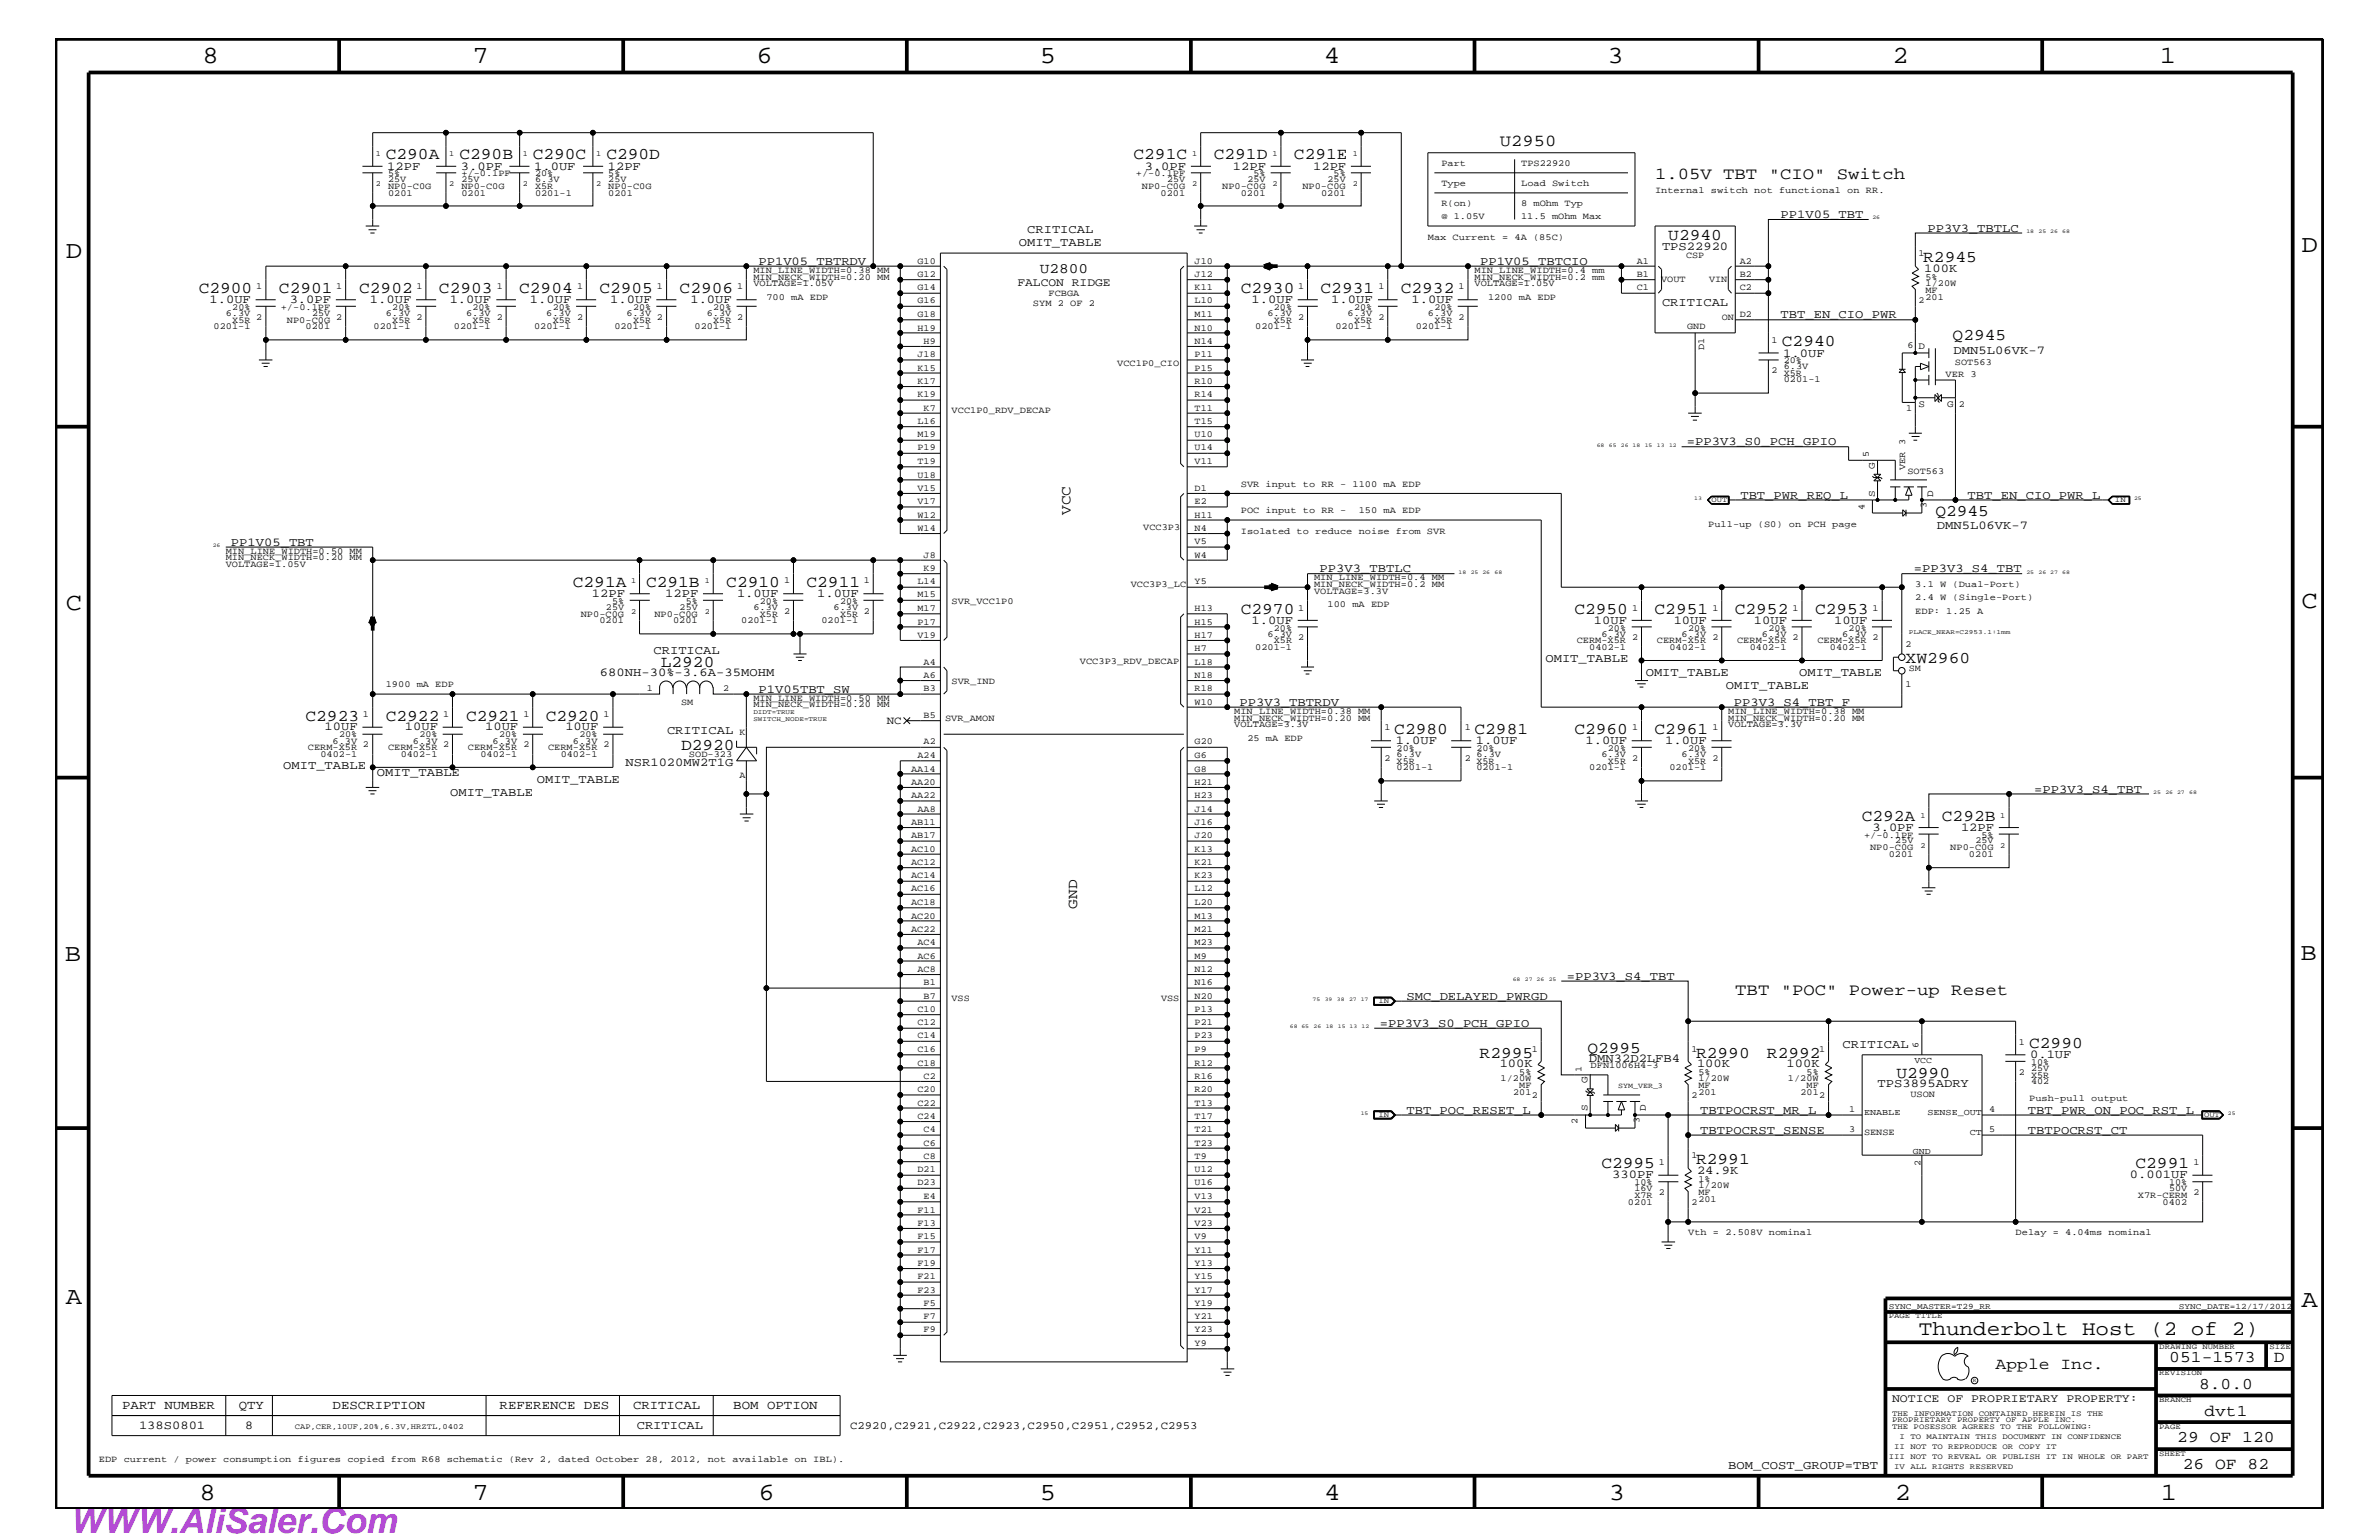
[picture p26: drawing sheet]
<svg xmlns="http://www.w3.org/2000/svg" width="432mm" height="279mm" viewBox="0 0 432 279" stroke-linecap="round" stroke-linejoin="round" font-family="sans-serif">
<defs><g id="words">
<text font-size="6.3" fill="#bd42e3" x="12.7" y="278.1">WWW.AliSaler.Com</text>
<g font-size="4.5">
<text x="36.7" y="11.5">8</text>
<text x="85.8" y="11.5">7</text>
<text x="137.3" y="11.5">6</text>
<text x="188.7" y="11.5">5</text>
<text x="240.3" y="11.5">4</text>
<text x="291.8" y="11.5">3</text>
<text x="343.5" y="11.5">2</text>
<text x="392" y="11.5">1</text>
<text x="11.9" y="46.8">D</text>
<text x="417.7" y="45.7">D</text>
<text x="11.9" y="110.6">C</text>
<text x="417.7" y="110.4">C</text>
<text x="11.8" y="174.3">B</text>
<text x="417.6" y="174.2">B</text>
<text x="11.9" y="236.7">A</text>
<text x="417.7" y="237.1">A</text>
<text x="36.2" y="272.1">8</text>
<text x="85.8" y="272.1">7</text>
<text x="137.7" y="272.1">6</text>
<text x="188.7" y="272.1">5</text>
<text x="240.4" y="272.1">4</text>
<text x="292" y="272.1">3</text>
<text x="343.9" y="272.1">2</text>
<text x="392.2" y="272.1">1</text>
</g>
<text font-size="3.7" x="348.3" y="242.3">Thunderbolt Host (2 of 2)</text>
<g font-size="3">
<text x="70" y="28.9">C290A</text>
<text x="83.4" y="28.9">C290B</text>
<text x="96.7" y="28.9">C290C</text>
<text x="110.1" y="28.9">C290D</text>
<text x="205.7" y="28.9">C291C</text>
<text x="220.3" y="28.9">C291D</text>
<text x="234.9" y="28.9">C291E</text>
<text x="272.2" y="26.5">U2950</text>
<text x="300.4" y="32.5">1.05V TBT &quot;CIO&quot; Switch</text>
<text x="302.8" y="43.5">U2940</text>
<text x="349.1" y="47.6">R2945</text>
<text x="36.1" y="53.2">C2900</text>
<text x="50.6" y="53.2">C2901</text>
<text x="65.2" y="53.2">C2902</text>
<text x="79.7" y="53.2">C2903</text>
<text x="94.2" y="53.2">C2904</text>
<text x="108.8" y="53.2">C2905</text>
<text x="123.4" y="53.2">C2906</text>
<text x="225.2" y="53.2">C2930</text>
<text x="239.7" y="53.2">C2931</text>
<text x="254.3" y="53.2">C2932</text>
<text x="323.4" y="62.9">C2940</text>
<text x="354.4" y="61.7">Q2945</text>
<text x="351.3" y="93.7">Q2945</text>
<text x="104" y="106.5">C291A</text>
<text x="117.3" y="106.5">C291B</text>
<text x="131.8" y="106.5">C2910</text>
<text x="146.4" y="106.5">C2911</text>
<text x="225.2" y="111.4">C2970</text>
<text x="285.8" y="111.4">C2950</text>
<text x="300.3" y="111.4">C2951</text>
<text x="314.9" y="111.4">C2952</text>
<text x="329.4" y="111.4">C2953</text>
<text x="119.9" y="120.9">L2920</text>
<text x="345.9" y="120.3">XW2960</text>
<text x="55.5" y="130.8">C2923</text>
<text x="70" y="130.8">C2922</text>
<text x="84.6" y="130.8">C2921</text>
<text x="99.1" y="130.8">C2920</text>
<text x="123.6" y="136">D2920</text>
<text x="253.1" y="133.2">C2980</text>
<text x="267.6" y="133.2">C2981</text>
<text x="285.8" y="133.2">C2960</text>
<text x="300.3" y="133.2">C2961</text>
<text x="337.9" y="149">C292A</text>
<text x="352.5" y="149">C292B</text>
<text x="315" y="180.5">TBT &quot;POC&quot; Power-up Reset</text>
<text x="268.6" y="191.9">R2995</text>
<text x="288.1" y="191.1">Q2995</text>
<text x="307.8" y="191.9">R2990</text>
<text x="320.7" y="191.9">R2992</text>
<text x="368.3" y="190.2">C2990</text>
<text x="344.2" y="195.5">U2990</text>
<text x="290.7" y="211.9">C2995</text>
<text x="307.8" y="211.3">R2991</text>
<text x="387.6" y="211.9">C2991</text>
<text x="362.2" y="248.4">Apple Inc.</text>
<text x="393.7" y="247.1">051-1573</text>
<text x="399.2" y="252">8.0.0</text>
<text x="412.7" y="247.1">D</text>
<text x="400.1" y="256.8">dvt1</text>
<text x="395.2" y="261.6">29 OF 120</text>
<text x="396.2" y="266.6">26 OF 82</text>
</g>
<g font-size="2.6">
<text x="188.7" y="49.6">U2800</text>
<text x="194.3" y="93.4" transform="rotate(-90 194.3 93.4)">VCC</text>
<text x="195.5" y="164.9" transform="rotate(-90 195.5 164.9)">GND</text>
</g>
<g font-size="2.3">
<text x="22.2" y="255.6">PART NUMBER</text>
<text x="43.3" y="255.6">QTY</text>
<text x="60.4" y="255.6">DESCRIPTION</text>
<text x="90.7" y="255.6">REFERENCE DES</text>
<text x="114.9" y="255.6">CRITICAL</text>
<text x="133.1" y="255.6">BOM OPTION</text>
</g>
<g font-size="2.2">
<text x="70.3" y="30.8">12PF</text>
<text x="83.7" y="30.8">3.0PF</text>
<text x="96.9" y="30.8">1.0UF</text>
<text x="110.3" y="30.8">12PF</text>
<text x="207.8" y="30.8">3.0PF</text>
<text x="223.8" y="30.8">12PF</text>
<text x="238.3" y="30.8">12PF</text>
<text x="323.2" y="39.6">PP1V05_TBT</text>
<text x="184.9" y="44.6">OMIT_TABLE</text>
<text x="186.4" y="42.3">CRITICAL</text>
<text x="301.7" y="45.4">TPS22920</text>
<text x="349.8" y="42">PP3V3_TBTLC</text>
<text x="137.7" y="48">PP1V05_TBTRDV</text>
<text x="268.6" y="48">PP1V05_TBTCIO</text>
<text x="349.2" y="49.4">100K</text>
<text x="38" y="55">1.0UF</text>
<text x="52.6" y="55">3.0PF</text>
<text x="67.1" y="55">1.0UF</text>
<text x="81.6" y="55">1.0UF</text>
<text x="96.2" y="55">1.0UF</text>
<text x="110.7" y="55">1.0UF</text>
<text x="125.3" y="55">1.0UF</text>
<text x="227.2" y="55">1.0UF</text>
<text x="241.6" y="55">1.0UF</text>
<text x="256.2" y="55">1.0UF</text>
<text x="301.7" y="55.6">CRITICAL</text>
<text x="323.2" y="57.8">TBT_EN_CIO_PWR</text>
<text x="323.7" y="64.7">1.0UF</text>
<text x="354.6" y="64.2">DMN5L06VK-7</text>
<text x="306.2" y="80.8">=PP3V3_S0_PCH_GPIO</text>
<text x="315.9" y="90.5">TBT_PWR_REQ_L</text>
<text x="351.5" y="96">DMN5L06VK-7</text>
<text x="357.1" y="90.5">TBT_EN_CIO_PWR_L</text>
<text x="41.9" y="99">PP1V05_TBT</text>
<text x="239.5" y="103.8">PP3V3_TBTLC</text>
<text x="347.4" y="103.8">=PP3V3_S4_TBT</text>
<text x="107.4" y="108.3">12PF</text>
<text x="120.7" y="108.3">12PF</text>
<text x="133.8" y="108.3">1.0UF</text>
<text x="148.3" y="108.3">1.0UF</text>
<text x="227.2" y="113.1">1.0UF</text>
<text x="289.3" y="113.1">10UF</text>
<text x="303.8" y="113.1">10UF</text>
<text x="318.3" y="113.1">10UF</text>
<text x="332.9" y="113.1">10UF</text>
<text x="118.6" y="118.6">CRITICAL</text>
<text x="108.9" y="122.6">680NH-30%-3.6A-35MOHM</text>
<text x="137.7" y="125.7">P1V05TBT_SW</text>
<text x="280.5" y="120.2">OMIT_TABLE</text>
<text x="298.7" y="122.6">OMIT_TABLE</text>
<text x="313.3" y="125">OMIT_TABLE</text>
<text x="326.6" y="122.6">OMIT_TABLE</text>
<text x="225" y="128">PP3V3_TBTRDV</text>
<text x="314.7" y="128">PP3V3_S4_TBT_F</text>
<text x="58.9" y="132.5">10UF</text>
<text x="73.5" y="132.5">10UF</text>
<text x="88.1" y="132.5">10UF</text>
<text x="102.6" y="132.5">10UF</text>
<text x="121.1" y="133.2">CRITICAL</text>
<text x="253.3" y="135">1.0UF</text>
<text x="267.9" y="135">1.0UF</text>
<text x="287.8" y="135">1.0UF</text>
<text x="302.3" y="135">1.0UF</text>
<text x="51.4" y="139.6">OMIT_TABLE</text>
<text x="68.4" y="140.8">OMIT_TABLE</text>
<text x="97.5" y="142">OMIT_TABLE</text>
<text x="113.5" y="139.1">NSR1020MW2T1G</text>
<text x="369.2" y="143.9">=PP3V3_S4_TBT</text>
<text x="81.7" y="144.4">OMIT_TABLE</text>
<text x="339.9" y="150.7">3.0PF</text>
<text x="355.9" y="150.7">12PF</text>
<text x="284.4" y="177.7">=PP3V3_S4_TBT</text>
<text x="255.3" y="181.4">SMC_DELAYED_PWRGD</text>
<text x="250.4" y="186.3">=PP3V3_S0_PCH_GPIO</text>
<text x="334.4" y="190.2">CRITICAL</text>
<text x="368.5" y="192">0.1UF</text>
<text x="272.2" y="193.7">100K</text>
<text x="288.4" y="192.7">DMN32D2LFB4</text>
<text x="308" y="193.7">100K</text>
<text x="324.3" y="193.7">100K</text>
<text x="340.8" y="197.3">TPS3895ADRY</text>
<text x="255.3" y="202">TBT_POC_RESET_L</text>
<text x="308.6" y="202">TBTPOCRST_MR_L</text>
<text x="368" y="202">TBT_PWR_ON_POC_RST_L</text>
<text x="308.6" y="205.7">TBTPOCRST_SENSE</text>
<text x="368" y="205.7">TBTPOCRST_CT</text>
<text x="292.6" y="213.8">330PF</text>
<text x="308" y="213">24.9K</text>
<text x="386.6" y="213.8">0.001UF</text>
<text x="25.2" y="259.3">138S0801</text>
<text x="44.5" y="259.3">8</text>
<text x="115.6" y="259.3">CRITICAL</text>
<text x="313.7" y="266.6">BOM_COST_GROUP=TBT</text>
</g>
<g font-size="2.1">
<text x="184.7" y="51.9">FALCON RIDGE</text>
<text x="343.4" y="254.4">NOTICE OF PROPRIETARY PROPERTY:</text>
</g>
<g font-size="2">
<text x="161" y="131.3">NC</text>
<text x="154.3" y="259.3">C2920,C2921,C2922,C2923,C2950,C2951,C2952,C2953</text>
</g>
<g font-size="1.8">
<text x="348.2" y="63.4">D</text>
<text x="348.2" y="73.9">S</text>
<text x="353.4" y="73.9">G</text>
<text x="340.3" y="85" transform="rotate(-90 340.3 85)">G</text>
<text x="340.3" y="90.1" transform="rotate(-90 340.3 90.1)">S</text>
<text x="350.9" y="90.1" transform="rotate(-90 350.9 90.1)">D</text>
<text x="288.1" y="196.5" transform="rotate(-90 288.1 196.5)">G</text>
<text x="288.1" y="201.6" transform="rotate(-90 288.1 201.6)">S</text>
<text x="298.7" y="201.6" transform="rotate(-90 298.7 201.6)">D</text>
</g>
<g font-size="1.7">
<text x="70.4" y="35.5">0201</text>
<text x="70.4" y="31.9">5%</text>
<text x="70.4" y="33">25V</text>
<text x="70.4" y="34.2">NP0-C0G</text>
<text x="83.7" y="34.2">NP0-C0G</text>
<text x="83.7" y="31.9">+/-0.1PF</text>
<text x="83.7" y="35.5">0201</text>
<text x="83.7" y="33">25V</text>
<text x="97.1" y="35.5">0201-1</text>
<text x="97.1" y="33">6.3V</text>
<text x="97.1" y="31.9">20%</text>
<text x="97.1" y="34.2">X5R</text>
<text x="110.4" y="34.2">NP0-C0G</text>
<text x="110.4" y="35.5">0201</text>
<text x="110.4" y="33">25V</text>
<text x="110.4" y="31.9">5%</text>
<text x="206.2" y="31.9">+/-0.1PF</text>
<text x="207.3" y="34.2">NP0-C0G</text>
<text x="210.7" y="35.5">0201</text>
<text x="211.8" y="33">25V</text>
<text x="221.8" y="34.2">NP0-C0G</text>
<text x="225.2" y="35.5">0201</text>
<text x="226.4" y="33">25V</text>
<text x="227.5" y="31.9">5%</text>
<text x="236.4" y="34.2">NP0-C0G</text>
<text x="239.8" y="35.5">0201</text>
<text x="241" y="33">25V</text>
<text x="242.1" y="31.9">5%</text>
<text x="261.6" y="33.7">Type</text>
<text x="261.6" y="30.2">Part</text>
<text x="276.1" y="30.2">TPS22920</text>
<text x="276.1" y="33.7">Load Switch</text>
<text x="300.4" y="35">Internal switch not functional on RR.</text>
<text x="261.6" y="37.4">R(on)</text>
<text x="261.6" y="39.8">@ 1.05V</text>
<text x="276.1" y="37.4">8 mOhm Typ</text>
<text x="276.1" y="39.8">11.5 mOhm Max</text>
<text x="166.5" y="47.9">G10</text>
<text x="216.8" y="47.9">J10</text>
<text x="259.2" y="43.5">Max Current = 4A (85C)</text>
<text x="297.1" y="47.9">A1</text>
<text x="306" y="46.8">CSP</text>
<text x="315.8" y="47.9">A2</text>
<text x="348.2" y="46.5">1</text>
<text x="46.5" y="52.5">1</text>
<text x="61" y="52.5">1</text>
<text x="75.6" y="52.5">1</text>
<text x="90.2" y="52.5">1</text>
<text x="104.7" y="52.5">1</text>
<text x="119.2" y="52.5">1</text>
<text x="133.8" y="52.5">1</text>
<text x="136.7" y="49.6">MIN_LINE_WIDTH=0.38 MM</text>
<text x="136.7" y="51.9">VOLTAGE=1.05V</text>
<text x="136.7" y="50.7">MIN_NECK_WIDTH=0.20 MM</text>
<text x="166.5" y="50.2">G12</text>
<text x="166.5" y="52.7">G14</text>
<text x="190.3" y="53.8">FCBGA</text>
<text x="216.8" y="50.2">J12</text>
<text x="216.8" y="52.7">K11</text>
<text x="235.6" y="52.5">1</text>
<text x="250.2" y="52.5">1</text>
<text x="264.8" y="52.5">1</text>
<text x="267.6" y="50.7">MIN_NECK_WIDTH=0.2 mm</text>
<text x="267.6" y="51.9">VOLTAGE=1.05V</text>
<text x="267.6" y="49.6">MIN_LINE_WIDTH=0.4 mm</text>
<text x="297.1" y="50.2">B1</text>
<text x="297.1" y="52.7">C1</text>
<text x="301.5" y="51.3">VOUT</text>
<text x="310.2" y="51.3">VIN</text>
<text x="315.8" y="50.2">B2</text>
<text x="315.8" y="52.7">C2</text>
<text x="349.5" y="51.9">1/20W</text>
<text x="349.5" y="50.7">5%</text>
<text x="349.5" y="53.2">MF</text>
<text x="38.8" y="59.7">0201-1</text>
<text x="41" y="57.3">6.3V</text>
<text x="42.2" y="56.2">20%</text>
<text x="42.2" y="58.5">X5R</text>
<text x="46.5" y="58">2</text>
<text x="51" y="56.2">+/-0.1PF</text>
<text x="52.1" y="58.5">NP0-C0G</text>
<text x="55.5" y="59.7">0201</text>
<text x="56.6" y="57.3">25V</text>
<text x="61" y="58">2</text>
<text x="67.8" y="59.7">0201-1</text>
<text x="70" y="57.3">6.3V</text>
<text x="71.2" y="56.2">20%</text>
<text x="71.2" y="58.5">X5R</text>
<text x="75.6" y="58">2</text>
<text x="82.4" y="59.7">0201-1</text>
<text x="84.6" y="57.3">6.3V</text>
<text x="85.8" y="58.5">X5R</text>
<text x="85.8" y="56.2">20%</text>
<text x="90.2" y="58">2</text>
<text x="96.9" y="59.7">0201-1</text>
<text x="99.1" y="57.3">6.3V</text>
<text x="100.3" y="58.5">X5R</text>
<text x="100.3" y="56.2">20%</text>
<text x="104.7" y="58">2</text>
<text x="111.5" y="59.7">0201-1</text>
<text x="113.7" y="57.3">6.3V</text>
<text x="114.9" y="56.2">20%</text>
<text x="114.9" y="58.5">X5R</text>
<text x="119.2" y="58">2</text>
<text x="126.1" y="59.7">0201-1</text>
<text x="128.3" y="57.3">6.3V</text>
<text x="129.5" y="56.2">20%</text>
<text x="129.5" y="58.5">X5R</text>
<text x="133.8" y="58">2</text>
<text x="139.1" y="54.4">700 mA EDP</text>
<text x="166.5" y="55.1">G16</text>
<text x="166.5" y="57.5">G18</text>
<text x="166.5" y="60">H19</text>
<text x="187.5" y="55.6">SYM 2 OF 2</text>
<text x="216.8" y="55.1">L10</text>
<text x="216.8" y="57.5">M11</text>
<text x="216.8" y="60">N10</text>
<text x="227.8" y="59.7">0201-1</text>
<text x="230" y="57.3">6.3V</text>
<text x="231.2" y="58.5">X5R</text>
<text x="231.2" y="56.2">20%</text>
<text x="235.6" y="58">2</text>
<text x="242.4" y="59.7">0201-1</text>
<text x="244.6" y="57.3">6.3V</text>
<text x="245.8" y="58.5">X5R</text>
<text x="245.8" y="56.2">20%</text>
<text x="250.2" y="58">2</text>
<text x="257" y="59.7">0201-1</text>
<text x="259.2" y="57.3">6.3V</text>
<text x="260.3" y="56.2">20%</text>
<text x="260.3" y="58.5">X5R</text>
<text x="264.8" y="58">2</text>
<text x="270.1" y="54.4">1200 mA EDP</text>
<text x="306.2" y="59.7">GND</text>
<text x="312.5" y="58">ON</text>
<text x="315.8" y="57.5">D2</text>
<text x="348.2" y="55">2</text>
<text x="349.5" y="54.4">201</text>
<text x="166.5" y="64.8">J18</text>
<text x="167.6" y="62.3">H9</text>
<text x="216.8" y="62.3">N14</text>
<text x="216.8" y="64.8">P11</text>
<text x="309.3" y="63.4" transform="rotate(-90 309.3 63.4)">D1</text>
<text x="321.6" y="62.3">1</text>
<text x="323.8" y="65.9">20%</text>
<text x="346.2" y="63.2">6</text>
<text x="166.5" y="67.3">K15</text>
<text x="166.5" y="69.6">K17</text>
<text x="202.8" y="66.5">VCC1P0_CIO</text>
<text x="216.8" y="67.3">P15</text>
<text x="216.8" y="69.6">R10</text>
<text x="321.6" y="67.7">2</text>
<text x="323.8" y="67">6.3V</text>
<text x="323.8" y="69.4">0201-1</text>
<text x="323.8" y="68.2">X5R</text>
<text x="353.1" y="68.4">VER 3</text>
<text x="354.8" y="66.2">SOT563</text>
<text x="166.5" y="72.1">K19</text>
<text x="166.5" y="76.9">L16</text>
<text x="167.6" y="74.5">K7</text>
<text x="172.7" y="75">VCC1P0_RDV_DECAP</text>
<text x="216.8" y="72.1">R14</text>
<text x="216.8" y="74.5">T11</text>
<text x="216.8" y="76.9">T15</text>
<text x="345.9" y="74.5">1</text>
<text x="355.5" y="73.8">2</text>
<text x="166.5" y="79.4">M19</text>
<text x="166.5" y="81.7">P19</text>
<text x="216.8" y="79.4">U10</text>
<text x="216.8" y="81.7">U14</text>
<text x="339.2" y="82.8" transform="rotate(-90 339.2 82.8)">5</text>
<text x="166.5" y="84.2">T19</text>
<text x="166.5" y="86.6">U18</text>
<text x="166.5" y="89">V15</text>
<text x="216.8" y="84.2">V11</text>
<text x="216.8" y="89">D1</text>
<text x="225.2" y="88.3">SVR input to RR - 1100 mA EDP</text>
<text x="345.8" y="85.3" transform="rotate(-90 345.8 85.3)">VER 3</text>
<text x="346.2" y="86">SOT563</text>
<text x="166.5" y="91.5">V17</text>
<text x="166.5" y="93.9">W12</text>
<text x="216.8" y="91.5">E2</text>
<text x="216.8" y="93.9">H11</text>
<text x="225.2" y="93.2">POC input to RR -</text>
<text x="246.6" y="93.2">150 mA EDP</text>
<text x="310" y="95.6">Pull-up (S0) on PCH page</text>
<text x="338.4" y="92.5" transform="rotate(-90 338.4 92.5)">4</text>
<text x="349.7" y="92.2" transform="rotate(-90 349.7 92.2)">3</text>
<text x="41" y="101.6">MIN_NECK_WIDTH=0.20 MM</text>
<text x="41" y="100.4">MIN_LINE_WIDTH=0.50 MM</text>
<text x="166.5" y="96.3">W14</text>
<text x="167.6" y="101.2">J8</text>
<text x="207.5" y="96.2">VCC3P3</text>
<text x="216.8" y="96.3">N4</text>
<text x="216.8" y="98.7">V5</text>
<text x="216.8" y="101.2">W4</text>
<text x="225.2" y="96.8">Isolated to reduce noise from SVR</text>
<text x="41" y="102.9">VOLTAGE=1.05V</text>
<text x="142.3" y="105.9">1</text>
<text x="156.8" y="105.9">1</text>
<text x="166.5" y="106">L14</text>
<text x="167.6" y="103.6">K9</text>
<text x="205.2" y="106.5">VCC3P3_LC</text>
<text x="216.8" y="106">Y5</text>
<text x="238.5" y="106.5">MIN_NECK_WIDTH=0.2 MM</text>
<text x="238.5" y="107.7">VOLTAGE=3.3V</text>
<text x="238.5" y="105.3">MIN_LINE_WIDTH=0.4 MM</text>
<text x="347.6" y="106.5">3.1 W (Dual-Port)</text>
<text x="105.4" y="111.9">NP0-C0G</text>
<text x="108.8" y="113.1">0201</text>
<text x="110" y="110.6">25V</text>
<text x="111.1" y="109.5">5%</text>
<text x="118.8" y="111.9">NP0-C0G</text>
<text x="122.2" y="113.1">0201</text>
<text x="123.4" y="110.6">25V</text>
<text x="124.5" y="109.5">5%</text>
<text x="134.5" y="113.1">0201-1</text>
<text x="136.7" y="110.6">6.3V</text>
<text x="137.9" y="109.5">20%</text>
<text x="137.9" y="111.9">X5R</text>
<text x="142.3" y="111.4">2</text>
<text x="149.1" y="113.1">0201-1</text>
<text x="151.3" y="110.6">6.3V</text>
<text x="152.5" y="111.9">X5R</text>
<text x="152.5" y="109.5">20%</text>
<text x="156.8" y="111.4">2</text>
<text x="166.5" y="108.4">M15</text>
<text x="166.5" y="110.9">M17</text>
<text x="166.5" y="113.3">P17</text>
<text x="172.7" y="109.5">SVR_VCC1P0</text>
<text x="216.8" y="110.9">H13</text>
<text x="216.8" y="113.3">H15</text>
<text x="235.6" y="110.8">1</text>
<text x="241" y="110.2">100 mA EDP</text>
<text x="296.2" y="110.8">1</text>
<text x="310.8" y="110.8">1</text>
<text x="325.4" y="110.8">1</text>
<text x="339.9" y="110.8">1</text>
<text x="347.6" y="108.9">2.4 W (Single-Port)</text>
<text x="347.6" y="111.4">EDP: 1.25 A</text>
<text x="166.5" y="115.7">V19</text>
<text x="216.8" y="115.7">H17</text>
<text x="216.8" y="118.1">H7</text>
<text x="227.8" y="117.9">0201-1</text>
<text x="230" y="115.5">6.3V</text>
<text x="231.2" y="114.4">20%</text>
<text x="231.2" y="116.7">X5R</text>
<text x="235.6" y="116.2">2</text>
<text x="286.2" y="116.7">CERM-X5R</text>
<text x="288.5" y="117.9">0402-1</text>
<text x="290.7" y="115.5">6.3V</text>
<text x="291.8" y="114.4">20%</text>
<text x="296.2" y="116.2">2</text>
<text x="300.7" y="116.7">CERM-X5R</text>
<text x="303" y="117.9">0402-1</text>
<text x="305.2" y="115.5">6.3V</text>
<text x="306.4" y="114.4">20%</text>
<text x="310.8" y="116.2">2</text>
<text x="315.3" y="116.7">CERM-X5R</text>
<text x="317.6" y="117.9">0402-1</text>
<text x="319.8" y="115.5">6.3V</text>
<text x="321" y="114.4">20%</text>
<text x="325.4" y="116.2">2</text>
<text x="329.9" y="116.7">CERM-X5R</text>
<text x="332.1" y="117.9">0402-1</text>
<text x="334.3" y="115.5">6.3V</text>
<text x="335.5" y="114.4">20%</text>
<text x="339.9" y="116.2">2</text>
<text x="345.9" y="117.4">2</text>
<text x="70" y="124.7">1900 mA EDP</text>
<text x="117.4" y="125.3">1</text>
<text x="131.2" y="125.3">2</text>
<text x="167.6" y="120.6">A4</text>
<text x="167.6" y="123">A6</text>
<text x="167.6" y="125.4">B3</text>
<text x="172.7" y="124.1">SVR_IND</text>
<text x="196" y="120.4">VCC3P3_RDV_DECAP</text>
<text x="216.8" y="120.6">L18</text>
<text x="216.8" y="123">N18</text>
<text x="216.8" y="125.4">R18</text>
<text x="345.9" y="124.7">1</text>
<text x="346.5" y="121.7">SM</text>
<text x="65.9" y="130.2">1</text>
<text x="80.4" y="130.2">1</text>
<text x="95" y="130.2">1</text>
<text x="109.6" y="130.2">1</text>
<text x="123.6" y="127.9">SM</text>
<text x="136.7" y="128.3">MIN_NECK_WIDTH=0.20 MM</text>
<text x="136.7" y="127.1">MIN_LINE_WIDTH=0.50 MM</text>
<text x="167.6" y="130.2">B5</text>
<text x="171.5" y="130.8">SVR_AMON</text>
<text x="216.8" y="127.9">W10</text>
<text x="224" y="131.9">VOLTAGE=3.3V</text>
<text x="224" y="129.6">MIN_LINE_WIDTH=0.38 MM</text>
<text x="224" y="130.8">MIN_NECK_WIDTH=0.20 MM</text>
<text x="313.7" y="129.6">MIN_LINE_WIDTH=0.38 MM</text>
<text x="313.7" y="130.8">MIN_NECK_WIDTH=0.20 MM</text>
<text x="313.7" y="131.9">VOLTAGE=3.3V</text>
<text x="55.9" y="136.1">CERM-X5R</text>
<text x="58.2" y="137.3">0402-1</text>
<text x="60.4" y="134.9">6.3V</text>
<text x="61.6" y="133.8">20%</text>
<text x="65.9" y="135.6">2</text>
<text x="70.4" y="136.1">CERM-X5R</text>
<text x="72.7" y="137.3">0402-1</text>
<text x="74.9" y="134.9">6.3V</text>
<text x="76.1" y="133.8">20%</text>
<text x="80.4" y="135.6">2</text>
<text x="84.9" y="136.1">CERM-X5R</text>
<text x="87.2" y="137.3">0402-1</text>
<text x="89.4" y="134.9">6.3V</text>
<text x="90.6" y="133.8">20%</text>
<text x="95" y="135.6">2</text>
<text x="99.5" y="136.1">CERM-X5R</text>
<text x="101.8" y="137.3">0402-1</text>
<text x="104" y="134.9">6.3V</text>
<text x="105.2" y="133.8">20%</text>
<text x="109.6" y="135.6">2</text>
<text x="125.1" y="137.3">SOD-323</text>
<text x="134.2" y="133.4">K</text>
<text x="166.5" y="137.5">A24</text>
<text x="167.6" y="135.1">A2</text>
<text x="216.8" y="135.1">G20</text>
<text x="216.8" y="137.5">G6</text>
<text x="226.4" y="134.4">25 mA EDP</text>
<text x="251.3" y="132.5">1</text>
<text x="253.5" y="137.3">6.3V</text>
<text x="253.5" y="136.2">20%</text>
<text x="265.9" y="132.5">1</text>
<text x="268" y="137.3">6.3V</text>
<text x="268" y="136.2">20%</text>
<text x="290.7" y="137.3">6.3V</text>
<text x="291.8" y="136.2">20%</text>
<text x="296.2" y="132.5">1</text>
<text x="305.2" y="137.3">6.3V</text>
<text x="306.4" y="136.2">20%</text>
<text x="310.8" y="132.5">1</text>
<text x="134.2" y="141.1">A</text>
<text x="165.4" y="140">AA14</text>
<text x="165.4" y="142.4">AA20</text>
<text x="216.8" y="140">G8</text>
<text x="216.8" y="142.4">H21</text>
<text x="251.3" y="138">2</text>
<text x="253.5" y="139.7">0201-1</text>
<text x="253.5" y="138.5">X5R</text>
<text x="265.9" y="138">2</text>
<text x="268" y="138.5">X5R</text>
<text x="268" y="139.7">0201-1</text>
<text x="288.5" y="139.7">0201-1</text>
<text x="291.8" y="138.5">X5R</text>
<text x="296.2" y="138">2</text>
<text x="303" y="139.7">0201-1</text>
<text x="306.4" y="138.5">X5R</text>
<text x="310.8" y="138">2</text>
<text x="165.4" y="144.8">AA22</text>
<text x="165.4" y="149.6">AB11</text>
<text x="166.5" y="147.3">AA8</text>
<text x="216.8" y="144.8">H23</text>
<text x="216.8" y="147.3">J14</text>
<text x="216.8" y="149.6">J16</text>
<text x="165.4" y="152.1">AB17</text>
<text x="165.4" y="154.5">AC10</text>
<text x="216.8" y="152.1">J20</text>
<text x="216.8" y="154.5">K13</text>
<text x="338.3" y="152">+/-0.1PF</text>
<text x="339.4" y="154.3">NP0-C0G</text>
<text x="342.8" y="155.5">0201</text>
<text x="344" y="153">25V</text>
<text x="354" y="154.3">NP0-C0G</text>
<text x="357.4" y="155.5">0201</text>
<text x="358.6" y="153">25V</text>
<text x="359.7" y="152">5%</text>
<text x="165.4" y="159.4">AC14</text>
<text x="165.4" y="161.7">AC16</text>
<text x="165.4" y="156.9">AC12</text>
<text x="216.8" y="156.9">K21</text>
<text x="216.8" y="159.4">K23</text>
<text x="216.8" y="161.7">L12</text>
<text x="165.4" y="164.2">AC18</text>
<text x="165.4" y="166.7">AC20</text>
<text x="216.8" y="164.2">L20</text>
<text x="216.8" y="166.7">M13</text>
<text x="165.4" y="169">AC22</text>
<text x="166.5" y="171.5">AC4</text>
<text x="166.5" y="173.9">AC6</text>
<text x="216.8" y="169">M21</text>
<text x="216.8" y="171.5">M23</text>
<text x="216.8" y="173.9">M9</text>
<text x="166.5" y="176.3">AC8</text>
<text x="167.6" y="178.8">B1</text>
<text x="216.8" y="176.3">N12</text>
<text x="216.8" y="178.8">N16</text>
<text x="166.5" y="183.6">C10</text>
<text x="167.6" y="181.2">B7</text>
<text x="172.7" y="181.6">VSS</text>
<text x="210.7" y="181.6">VSS</text>
<text x="216.8" y="181.2">N20</text>
<text x="216.8" y="183.6">P13</text>
<text x="166.5" y="186">C12</text>
<text x="166.5" y="188.4">C14</text>
<text x="166.5" y="190.9">C16</text>
<text x="216.8" y="186">P21</text>
<text x="216.8" y="188.4">P23</text>
<text x="216.8" y="190.9">P9</text>
<text x="278" y="190.8">1</text>
<text x="307" y="190.8">1</text>
<text x="330.2" y="190.8">1</text>
<text x="348.2" y="190.2" transform="rotate(-90 348.2 190.2)">6</text>
<text x="366.4" y="189.5">1</text>
<text x="166.5" y="193.3">C18</text>
<text x="167.6" y="195.7">C2</text>
<text x="216.8" y="193.3">R12</text>
<text x="216.8" y="195.7">R16</text>
<text x="272.4" y="196.2">1/20W</text>
<text x="275.8" y="195">5%</text>
<text x="275.8" y="197.4">MF</text>
<text x="287" y="194.4" transform="rotate(-90 287 194.4)">1</text>
<text x="288.7" y="193.7">DFN1006H4-3</text>
<text x="308.3" y="196.2">1/20W</text>
<text x="308.3" y="195">5%</text>
<text x="308.3" y="197.4">MF</text>
<text x="324.5" y="196.2">1/20W</text>
<text x="327.9" y="195">5%</text>
<text x="327.9" y="197.4">MF</text>
<text x="366.4" y="195">2</text>
<text x="368.6" y="194.3">25V</text>
<text x="368.6" y="193.2">10%</text>
<text x="368.6" y="196.7">402</text>
<text x="368.6" y="195.5">X5R</text>
<text x="166.5" y="198.1">C20</text>
<text x="166.5" y="200.6">C22</text>
<text x="166.5" y="203">C24</text>
<text x="216.8" y="198.1">R20</text>
<text x="216.8" y="200.6">T13</text>
<text x="216.8" y="203">T17</text>
<text x="274.7" y="198.7">201</text>
<text x="278" y="199.2">2</text>
<text x="286.3" y="204" transform="rotate(-90 286.3 204)">2</text>
<text x="297.6" y="203.7" transform="rotate(-90 297.6 203.7)">3</text>
<text x="307" y="199.2">2</text>
<text x="308.3" y="198.7">201</text>
<text x="326.8" y="198.7">201</text>
<text x="330.2" y="199.2">2</text>
<text x="335.6" y="201.7">1</text>
<text x="346.8" y="199">USON</text>
<text x="361" y="201.7">4</text>
<text x="368.3" y="199.8">Push-pull output</text>
<text x="167.6" y="207.9">C6</text>
<text x="167.6" y="205.4">C4</text>
<text x="216.8" y="205.4">T21</text>
<text x="216.8" y="207.9">T23</text>
<text x="335.6" y="205.3">3</text>
<text x="338.3" y="205.9">SENSE</text>
<text x="361" y="205.3">5</text>
<text x="166.5" y="212.7">D21</text>
<text x="166.5" y="215.1">D23</text>
<text x="167.6" y="210.3">C8</text>
<text x="216.8" y="210.3">T9</text>
<text x="216.8" y="212.7">U12</text>
<text x="216.8" y="215.1">U16</text>
<text x="296.7" y="215">10%</text>
<text x="301.1" y="211.4">1</text>
<text x="307" y="210.2">1</text>
<text x="308.3" y="215.6">1/20W</text>
<text x="308.3" y="214.4">1%</text>
<text x="348.6" y="211.6" transform="rotate(-90 348.6 211.6)">2</text>
<text x="393.7" y="215">10%</text>
<text x="398.1" y="211.4">1</text>
<text x="166.5" y="220">F11</text>
<text x="167.6" y="217.5">E4</text>
<text x="216.8" y="217.5">V13</text>
<text x="216.8" y="220">V21</text>
<text x="295.5" y="218.6">0201</text>
<text x="296.7" y="216.1">16V</text>
<text x="296.7" y="217.3">X7R 2</text>
<text x="307" y="218.6">2</text>
<text x="308.3" y="218">201</text>
<text x="308.3" y="216.9">MF</text>
<text x="388" y="217.3">X7R-CERM 2</text>
<text x="392.5" y="218.6">0402</text>
<text x="393.7" y="216.1">50V</text>
<text x="166.5" y="222.4">F13</text>
<text x="166.5" y="224.8">F15</text>
<text x="166.5" y="227.3">F17</text>
<text x="216.8" y="222.4">V23</text>
<text x="216.8" y="224.8">V9</text>
<text x="216.8" y="227.3">Y11</text>
<text x="306.4" y="224.1">Vth = 2.508V nominal</text>
<text x="365.8" y="224.1">Delay = 4.04ms nominal</text>
<text x="166.5" y="229.6">F19</text>
<text x="166.5" y="232.1">F21</text>
<text x="216.8" y="229.6">Y13</text>
<text x="216.8" y="232.1">Y15</text>
<text x="166.5" y="234.6">F23</text>
<text x="167.6" y="236.9">F5</text>
<text x="167.6" y="239.4">F7</text>
<text x="216.8" y="234.6">Y17</text>
<text x="216.8" y="236.9">Y19</text>
<text x="216.8" y="239.4">Y21</text>
<text x="167.6" y="241.8">F9</text>
<text x="216.8" y="241.8">Y23</text>
<text x="216.8" y="244.2">Y9</text>
<text x="17.9" y="265.3">EDP current / power consumption figures copied from R68 schematic (Rev 2, dated October 28, 2012, not available on IBL).</text>
</g>
<g font-size="1.6">
<text x="347.5" y="192.8">VCC</text>
<text x="338.3" y="202.3">ENABLE</text>
<text x="349.8" y="202.3">SENSE_OUT</text>
<text x="347.2" y="209.3">GND</text>
<text x="357.5" y="205.9">CT</text>
</g>
<g font-size="1.5">
<text x="342.8" y="237.4">SYNC_MASTER=T29_RR</text>
<text x="395.5" y="237.4">SYNC_DATE=12/17/2012</text>
</g>
<g font-size="1.4">
<text x="68.2" y="28.3">1</text>
<text x="81.5" y="28.3">1</text>
<text x="94.9" y="28.3">1</text>
<text x="108.2" y="28.3">1</text>
<text x="216.4" y="28.3">1</text>
<text x="231" y="28.3">1</text>
<text x="245.5" y="28.3">1</text>
<text x="68.2" y="33.7">2</text>
<text x="81.5" y="33.7">2</text>
<text x="94.9" y="33.7">2</text>
<text x="108.2" y="33.7">2</text>
<text x="216.4" y="33.7">2</text>
<text x="231" y="33.7">2</text>
<text x="245.5" y="33.7">2</text>
<text x="310.6" y="91.1">OUT</text>
<text x="383.9" y="91.1">IN</text>
<text x="114.6" y="105.9">1</text>
<text x="127.9" y="105.9">1</text>
<text x="114.6" y="111.4">2</text>
<text x="127.9" y="111.4">2</text>
<text x="348.6" y="148.4">1</text>
<text x="363.1" y="148.4">1</text>
<text x="348.6" y="153.8">2</text>
<text x="363.1" y="153.8">2</text>
<text x="250.2" y="182.1">IN</text>
<text x="293.7" y="197.4">SYM_VER_3</text>
<text x="250.2" y="202.6">IN</text>
<text x="400" y="202.6">OUT</text>
<text x="342.8" y="239.2">PAGE TITLE</text>
<text x="391.9" y="244.7">DRAWING NUMBER</text>
<text x="411.9" y="244.7">SIZE</text>
<text x="391.9" y="249.5">REVISION</text>
<text x="343.4" y="256.8">THE INFORMATION CONTAINED HEREIN IS THE</text>
<text x="391.9" y="254.4">BRANCH</text>
<text x="53.5" y="259.3">CAP,CER,10UF,20%,6.3V,HRZTL,0402</text>
<text x="343.4" y="258">PROPRIETARY PROPERTY OF APPLE INC.</text>
<text x="343.4" y="259.3">THE POSESSOR AGREES TO THE FOLLOWING:</text>
<text x="343.8" y="262.9">II NOT TO REPRODUCE OR COPY IT</text>
<text x="344.8" y="261.1">I TO MAINTAIN THIS DOCUMENT IN CONFIDENCE</text>
<text x="391.9" y="259.3">PAGE</text>
<text x="342.8" y="264.7">III NOT TO REVEAL OR PUBLISH IT IN WHOLE OR PART</text>
<text x="343.8" y="266.6">IV ALL RIGHTS RESERVED</text>
<text x="391.9" y="264.1">SHEET</text>
</g>
<g font-size="1.2">
<text x="346.5" y="115">PLACE_NEAR=C2953.1:1mm</text>
<text x="136.7" y="129.6">DIDT=TRUE</text>
<text x="136.7" y="130.8">SWITCH_NODE=TRUE</text>
</g>
<g font-size="1">
<text x="339.9" y="39.8">26</text>
<text x="367.8" y="42.3">18</text>
<text x="370" y="42.3">25 26</text>
<text x="374.3" y="42.3">68</text>
<text x="289.8" y="81.1">68</text>
<text x="292" y="81.1">65</text>
<text x="294.2" y="81.1">26 18</text>
<text x="298.5" y="81.1">15</text>
<text x="300.7" y="81.1">13</text>
<text x="302.9" y="81.1">12</text>
<text x="307.5" y="90.7">13</text>
<text x="387.3" y="90.7">25</text>
<text x="38.6" y="99.3">26</text>
<text x="264.8" y="104.1">18</text>
<text x="267" y="104.1">25 26</text>
<text x="271.3" y="104.1">68</text>
<text x="367.8" y="104.1">25</text>
<text x="370" y="104.1">26 27</text>
<text x="374.3" y="104.1">68</text>
<text x="390.8" y="144">25</text>
<text x="393" y="144">26 27</text>
<text x="397.3" y="144">68</text>
<text x="274.6" y="178">68</text>
<text x="276.8" y="178">27 26</text>
<text x="281.1" y="178">25</text>
<text x="238.3" y="181.6">75</text>
<text x="240.5" y="181.6">39</text>
<text x="242.7" y="181.6">38</text>
<text x="244.9" y="181.6">27 17</text>
<text x="234.1" y="186.5">68 65</text>
<text x="238.4" y="186.5">26</text>
<text x="240.6" y="186.5">18</text>
<text x="242.8" y="186.5">15 13</text>
<text x="247.1" y="186.5">12</text>
<text x="247" y="202.3">15</text>
<text x="404.4" y="202.3">25</text>
<text x="358.1" y="250.7">R</text>
</g>
</g></defs>
<g fill="none" stroke="#000" stroke-width=".18">
<path d="M65.8 30.2h3.6M65.8 31.4h3.6M67.6 31.4v6h13.3v-6M67.6 30.2v-6.1h13.3v6.1M67.6 37.4v3.6M79.2 30.2h3.6M79.2 31.4h3.6M80.9 24.1h13.4v6.1M92.5 30.2h3.6M92.5 31.4h3.6M94.3 24.1h13.3v6.1M94.3 31.4v6h-13.4"/>
<path d="M105.8 30.2h3.7M105.8 31.4h3.7M107.6 24.1h50.9v24.2M107.6 31.4v6h-13.3M216.2 30.2h3.6M216.2 31.4h3.6M217.9 31.4v6h14.6v-6M217.9 30.2v-6.1h14.6v6.1M217.9 37.4v3.6M230.6 30.2h3.7M230.6 31.4h3.7M232.5 24.1h21.8v24.2h-2.4"/>
<path d="M245.2 31.4h3.6M245.2 30.2h3.6M247.1 31.4v6h-14.6M247.1 24.1v6.1M259.2 27.7h37.6v13.3h-37.6zM260.3 31.4h35.2M260.3 35h35.2M274.9 28.9v10.9M339.2 39.8h-18.2v8.5h-6M46.4 54.4h3.6M46.4 55.6h3.6M48.3 54.4v-6.1h14.4v6.1"/>
<path d="M48.3 55.6v9.7M61 54.4h3.6M61 55.6h3.6M62.7 48.3h14.6v6.1M62.7 55.6v6.1h-14.4M66.4 41h2.4M66.9 41.7h1.4M67.2 42.3h.8M75.5 54.4h3.7M75.5 55.6h3.7M77.3 48.3h14.6v6.1M77.3 55.6v6.1h-14.6"/>
<path d="M90.1 54.4h3.5M90.1 55.6h3.5M91.9 48.3h14.5v6.1M91.9 55.6v6.1h-14.6M104.6 55.6h3.6M104.6 54.4h3.6M106.4 55.6v6.1h-14.5M106.4 48.3h14.6v6.1M119.1 55.6h3.7M119.1 54.4h3.7M121 48.3h14.5v6.1M121 55.6v6.1h-14.6"/>
<path d="M133.7 54.4h3.6M133.7 55.6h3.6M135.5 55.6v6.1h-14.5M135.5 48.3h27.9M163.4 58v4.9M170.7 45.9h44.8v201.2h-44.8zM170.7 55.6h-7.3v2.4h7.3M170.7 53.2h-7.3v2.4M170.7 50.7h-7.3v2.5M170.7 48.3h-7.3v2.4M171.3 48.3l.6 .6v47.3l-.6 .6M214.9 48.3l-.6 .6v35.2l.6 .6"/>
<path d="M215.5 58h7.3v2.4M215.5 53.2h7.3v2.4M215.5 50.7h7.3v2.5M215.5 55.6h7.3M215.5 48.3h7.3M216.7 41h2.4M217.2 41.7h1.5M217.6 42.3h.7M222.8 48.3v2.4M222.8 55.6v2.4M222.8 48.3h14.5v6.1M235.5 55.6h3.7"/>
<path d="M235.5 54.4h3.7M237.3 48.3h14.6v6.1M237.3 55.6v9.7M250.1 54.4h3.6M250.1 55.6h3.6M251.9 55.6v6.1h14.5v-6.1M254.3 48.3h12.1v6.1M264.6 55.6h3.6M264.6 54.4h3.6M266.4 48.3h34M294.3 50.7h6.1M294.3 48.3v4.9h6.1"/>
<path d="M300.4 41h14.6v19.4h-14.6zM301 48.3l.6 .6v3.6l-.6 .7M314.3 48.3l-.6 .6v3.6l.6 .7M315 50.7h6M315 58h32.6M321 48.3v2.4M321 53.2v10.8M321 50.7v2.5h-6M367 42.3h-19.4v6l.6 .6-1.2 .7 1.2 .6-1.2 .5 1.2 .6-1.2 .6 .6 .6v11.5M47 65.3h2.4M47.5 65.9h1.4M47.8 66.5h.8"/>
<path d="M163.4 65.3v2.4M163.4 70.1v4.9M163.4 77.4v2.5M163.4 72.6h7.3M163.4 60.4h7.3M170.7 79.9h-7.3v2.3h7.3M170.7 75h-7.3v2.4h7.3M170.7 67.7h-7.3v2.4h7.3M170.7 62.9h-7.3v2.4h7.3M215.5 60.4h7.3v2.5M215.5 79.9h7.3M215.5 75h7.3"/>
<path d="M215.5 65.3h7.3M215.5 72.6h7.3M215.5 77.4h7.3M215.5 62.9h7.3M215.5 67.7h7.3M215.5 70.1h7.3M222.8 62.9v21.8h-7.3M236.1 65.3h2.4M236.6 65.9h1.5M237 66.5h.7M237.3 61.7h14.6M306.4 75h2.5"/>
<path d="M306.9 75.6h1.5M307.3 76.2h.7M307.7 60.4v14.6M319.2 64h3.6M319.2 65.3h3.6M321 65.3v6h-13.3M344.7 67.6l.6-.6 .6 .6zM344.7 67h1.2M345.3 67.6v5.4h2.3M346.5 78.6h2.3M347 79.2h1.4M347.3 79.9h.7"/>
<path d="M347.6 72.2h3.6M347.6 68.9h2.5M348.6 66.5h-1v12.1M348.6 65.9l1.5 .6-1.5 .6zM350.1 64h-4.8v3M350.1 63.2v1.8M350.1 65.6v1.8M350.1 68v1.9M351.2 71.6v1.2l1.2-1.2v1.2zM351.3 63.2v6.7M351.3 68.9h3.6v21.8M351.5 71.3l.3 .3v1.2l.2 .2"/>
<path d="M352.4 72.2h2.5M41 99.3h26.6v2.3M163.4 82.2v2.5M163.4 87.1v2.4M163.4 92v2.3M170.7 94.3h-7.3v2.5h7.3M170.7 89.5h-7.3v2.5h7.3M170.7 84.7h-7.3v2.4h7.3M214.9 89.5l-.6 .6v10.9l.6 .6M215.5 99.3h7.3v2.3h-7.3M215.5 96.8h7.3v2.5M215.5 94.3h7.3v2.5"/>
<path d="M215.5 89.5h67.9v17h14.5M215.5 82.2h7.3M222.8 89.5v2.5h-7.3M222.8 94.3h56.9v34h18.2v6.1M305.2 81.1h30.3v2.4h8.5v3.6M310 90.7l.6 .7M310 90.7l.6 .8M310.6 90l-.6 .7M310.6 90.1l-.6 .6M310.6 90.1l-.6 .6 .6 .7M310.6 90h3.3v1.5h-3.3M310.6 90.1h3.2"/>
<path d="M310.6 91.4h3.2M310.6 90l-.7 .7 .7 .8M313.7 90.1v1.3M313.8 90v1.5M339.9 90.7v2.4h5.5M339.9 86.4l.2 .2h1.3l.2 .3M340.1 86h1.3l-1.3 1.2h1.3zM340.8 83.5v2.5M340.8 87.2v3.5M343.1 87.1h6.7M343.1 88.3h1.8M344 88.3v2.4"/>
<path d="M345.4 92.5l.5 .6-.5 .6zM345.5 88.3h1.9M345.9 92.5v1.2M346.5 89.9v.8h-32.8M346.5 88.3l.5 1.6h-1.1zM348 88.3h1.8M348.8 90.7h34M348.8 88.3v4.8h-2.9M382.7 90.7l.7 .7h3.1M382.7 90.7l.7 .8M383.4 90h3.2v1.5h-3.2M383.4 90l-.8 .7 .8 .8"/>
<path d="M383.4 90l-.7 .7M383.5 90.1l-.7 .6 .7 .7M386.4 90.1v1.3M386.5 90.1h-3.1l-.7 .6M386.5 90v1.5M114.3 108.9h3.6M114.3 107.7h3.6M116.1 108.9v6.1h13.4M116.1 101.6h-48.5v24.3M127.6 108.9h3.6M127.6 107.7h3.6M129.5 101.6h-13.4v6.1"/>
<path d="M129.5 108.9v6.1h14.5M142.2 107.7h3.6M142.2 108.9h3.6M144 108.9v6.1M144 101.6h-14.5v6.1M144 118.6h2.4M144.4 119.2h1.6M144.9 119.8h.6M145.2 115v3.6M156.7 108.9h3.7M156.7 107.7h3.7M158.5 108.9v6.1h-14.5"/>
<path d="M158.5 101.6h-14.5v6.1M163.4 101.6h-4.9v6.1M170.7 113.7h-7.3v2.5h7.3M170.7 111.4h-7.3v2.3M170.7 108.9h-7.3v2.5M170.7 106.5h-7.3v2.4M170.7 104.1h-7.3v2.4M170.7 101.6h-7.3v2.5M171.3 101.6l.6 .6v13.4l-.6 .6M214.9 111.4l-.6 .6v15.7l.6 .6M215.5 106.5h21.8v6.1M215.5 111.4h7.3v2.3h-7.3"/>
<path d="M222.8 113.7v2.5h-7.3M222.8 116.2v2.4h-7.3M222.8 118.6v2.4h-7.3M235.5 113.7h3.7M235.5 112.6h3.7M237.3 113.7v7.3M264 104.1h-26.7v2.4M296.2 113.7h3.6M296.2 112.6h3.6M297.9 119.8h14.6M297.9 113.7v9.8M310.6 113.7h3.7"/>
<path d="M310.6 112.6h3.7M312.5 113.7v6.1h14.6v-6.1M312.5 106.5h-14.6v6.1M325.2 113.7h3.6M325.2 112.6h3.6M327.1 106.5h-14.6v6.1M339.8 113.7h3.6M339.8 112.6h3.6M341.6 106.5h-14.5v6.1M341.6 113.7v6.1h-14.5M344.6 119.2h-.9v2.5h.9M345.2 106.5v12.1"/>
<path d="M367 104.1h-21.8v2.4h-3.6v6.1M65.8 133.2h3.6M65.8 131.9h3.6M67.6 133.2v9.7M67.6 139.2h14.5M80.3 131.9h3.7M80.3 133.2h3.7M82.1 125.9h-14.5v6M82.1 133.2v6h14.6v-6M94.9 133.2h3.7M94.9 131.9h3.7M96.7 125.9h-14.6v6"/>
<path d="M109.5 131.9h3.6M109.5 133.2h3.6M111.3 125.9h-14.6v6M111.3 133.2v6h-14.6M119.7 124.7v1.2h-8.4v6M119.7 124.7a1.19 1.19 0 0 1 1.2-1.1 1.19 1.19 0 0 1 1.2 1.1M122.2 124.7a1.19 1.19 0 0 1 1.2-1.1 1.19 1.19 0 0 1 1.1 1.1M122.2 124.7v1.2M124.6 124.7v1.2M124.6 124.7a1.19 1.19 0 0 1 1.2-1.1 1.19 1.19 0 0 1 1.2 1.1 1.19 1.19 0 0 1 1.2-1.1 1.19 1.19 0 0 1 1.2 1.1M127 124.7v1.2M129.5 124.7v1.2h33.9"/>
<path d="M133.7 134.4v1.2h3.6v1.2M135.5 125.9v9.7l-1.8 2.4h3.6l-1.8-2.4M135.5 138v9.7M163.4 123.5v2.4h7.3M164 130.2l1.2 1.1M164.6 130.8h6.1M165.2 130.2l-1.2 1.1M170.7 135.6h-31.6v43.7h31.6M170.7 121h-7.3v2.5h7.3M170.7 138h-7.3v2.4M171.3 135.6l.6 .6v105.5l-.6 .6M171.3 133.2h43.6"/>
<path d="M171.3 121l.6 .7v3.6l-.6 .6M214.9 135.6l-.6 .6v107.9l.6 .6M215.5 138h7.3M215.5 135.6h7.3v112.8M222.8 121v2.5h-7.3M222.8 123.5v2.4h-7.3M222.8 125.9v2.4h-7.3M222.8 128.3h27.9M236.1 121h2.4M236.6 121.7h1.5M237 122.3h.7M248.8 134.4h3.7"/>
<path d="M248.8 135.6h3.7M250.7 134.4v-6.1h14.5v6.1M250.7 135.6v9.7M263.4 134.4h3.6M263.4 135.6h3.6M265.2 135.6v6.1h-14.5M296.2 135.6h3.6M296.2 134.4h3.6M296.8 123.5h2.3M297.2 124.1h1.5M297.6 124.7h.7M297.9 128.3h14.6v6.1"/>
<path d="M297.9 135.6v9.7M310.6 135.6h3.7M310.6 134.4h3.7M312.5 135.6v6.1h-14.6M345.2 122.3v6h-32.7M66.4 142.9h2.4M66.9 143.5h1.4M67.2 144h.8M134.3 147.7h2.4M134.8 148.4h1.4M135.1 149h.8M135.5 144h3.6"/>
<path d="M163.4 142.9v2.4M163.4 147.7v2.4M163.4 152.6v2.4M163.4 157.4v2.5M170.7 159.9h-7.3v2.3h7.3M170.7 155h-7.3v2.4h7.3M170.7 150.1h-7.3v2.5h7.3M170.7 145.3h-7.3v2.4h7.3M170.7 140.4h-7.3v2.5h7.3M215.5 142.9h7.3M215.5 145.3h7.3M215.5 147.7h7.3"/>
<path d="M215.5 159.9h7.3M215.5 150.1h7.3M215.5 152.6h7.3M215.5 155h7.3M215.5 157.4h7.3M215.5 140.4h7.3M249.4 145.3h2.5M249.9 145.9h1.5M250.3 146.5h.7M296.8 145.3h2.3M297.2 145.9h1.5M297.6 146.5h.7"/>
<path d="M348.2 151.3h3.7M348.2 150.1h3.7M350.1 151.3v6.1h14.6v-6.1M350.1 157.4v3.7M362.8 150.1h3.6M362.8 151.3h3.6M364.7 144v6.1M390.1 144h-40v6.1M139.1 179.3v16.9h31.6M163.4 162.2v2.5M163.4 167.1v2.4M163.4 172v2.4"/>
<path d="M163.4 176.8v4.8M170.7 174.4h-7.3v2.4h7.3M170.7 169.5h-7.3v2.5h7.3M170.7 164.7h-7.3v2.4h7.3M215.5 172h7.3M215.5 174.4h7.3M215.5 176.8h7.3M215.5 179.3h7.3M215.5 162.2h7.3M215.5 164.7h7.3M215.5 167.1h7.3M215.5 169.5h7.3"/>
<path d="M283.4 178h23v7.3h25.5M348.8 161.1h2.5M349.3 161.7h1.5M349.7 162.2h.7M163.4 184.1v2.4M163.4 188.9v2.5M163.4 193.7v5M170.7 198.7h-7.3v2.3h7.3M170.7 191.4h-7.3v2.3h7.3M170.7 186.5h-7.3v2.4h7.3M170.7 181.6h-7.3v2.5h7.3M215.5 191.4h7.3"/>
<path d="M215.5 181.6h7.3M215.5 198.7h7.3M215.5 196.2h7.3M215.5 184.1h7.3M215.5 186.5h7.3M215.5 188.9h7.3M215.5 193.7h7.3M249.3 180.9h3.3l.7 .7-.7 .8h-3.3zM249.3 181h3.3l.6 .6-.6 .8M249.4 181h3.1l.7 .6-.7 .7h-3.1zM249.4 186.5h30.3v6.1l-.6 .6 1.2 .5-1.2 .7 1.2 .6-1.2 .6 1.2 .6-.6 .6v5.5M252.5 181l.6 .6"/>
<path d="M253.1 181.6l-.6 .6h-3.1M253.1 181.6h30.3v13.4h8.4v3.7M287.8 197.9l.2 .2h1.2l.3 .3M288 197.6l1.2 1.1h-1.2l1.2-1.1zM288.6 198.7v3.6M288.7 194.9l-.1 2.7M291 198.7h6.7M291 199.8h1.8M291.8 199.8v2.5M293.4 199.8h1.8M294.3 199.8l.6 1.6h-1.2zM295.8 199.8h1.9"/>
<path d="M296.8 199.8v4.9h-3M306.4 185.3v7.3l.6 .6-1.2 .5 1.2 .7-1.2 .6 1.2 .6-1.2 .6 .6 .6v9.1h31.6M331.9 185.3h33.9v6.1M331.9 185.3v7.3l-.6 .6 1.2 .5-1.2 .7 1.2 .6-1.2 .6 1.2 .6-.6 .6v5.5M338 191.4h21.7v18.2h-21.7zM348.8 185.3v6.1M364 192.6h3.6M364 191.4h3.6M365.8 192.6v29.1h-17v-12.1M163.4 201v2.5M163.4 205.9v2.4M163.4 210.8v2.4"/>
<path d="M163.4 215.6v2.4M170.7 218h-7.3v2.4h7.3M170.7 213.2h-7.3v2.4h7.3M170.7 208.3h-7.3v2.5h7.3M170.7 203.5h-7.3v2.4h7.3M215.5 213.2h7.3M215.5 205.9h7.3M215.5 218h7.3M215.5 215.6h7.3M215.5 210.8h7.3M215.5 208.3h7.3M215.5 201h7.3"/>
<path d="M215.5 203.5h7.3M249.3 201.5h3.3l.7 .8-.7 .8h-3.3zM249.4 201.6h3.1l.7 .7-.7 .6h-3.1zM249.4 201.7h3.1l.6 .6M252.6 201.5l.6 .8-.6 .7h-3.3M253.1 202.3l-.6 .6M287.9 202.2l-.1 2.5h5.4M293.2 204l.6 .7-.6 .6zM293.8 204v1.3M294.3 201.4v.9h-41.2M296.8 202.3h6v10.9M301 214.4h3.6"/>
<path d="M301 213.2h3.6M302.8 202.3h35.2M306.4 205.9v6l.6 .6-1.2 .7 1.2 .6-1.2 .6 1.2 .6-1.2 .6 .6 .6v5.5h-3.6v-7.3M359.7 205.9h40.1v7.3M359.7 202.3h40.1M397.9 214.4h3.7M397.9 213.2h3.7M399.6 201.5h3.2l.8 .8-.8 .8h-3.2zM399.7 202.9h3.1M399.7 201.5v1.5h3.1l.7-.7M399.7 201.6h3.1l.7 .7M399.8 214.4v7.3h-34"/>
<path d="M402.8 202.9l.6-.6-.6-.6h-3v1.2M402.8 201.5l.7 .8M403.5 202.3l-.7 .6M163.4 220.4v2.5M163.4 225.3v2.4M163.4 230.2v2.4M163.4 235v2.4M170.7 239.9h-7.3v2.4M170.7 237.4h-7.3v2.5M170.7 232.6h-7.3v2.4h7.3M170.7 227.7h-7.3v2.5h7.3M170.7 222.9h-7.3v2.4h7.3"/>
<path d="M215.5 225.3h7.3M215.5 239.9h7.3M215.5 237.4h7.3M215.5 235h7.3M215.5 232.6h7.3M215.5 230.2h7.3M215.5 227.7h7.3M215.5 222.9h7.3M215.5 220.4h7.3M301.6 225.3h2.4M302.1 225.9h1.4M302.4 226.5h.8"/>
<path d="M302.8 221.7v3.6M306.4 221.7h42.4M20.3 253.2h132.2v7.3h-132.2zM20.3 256.8h132.2M41 253.2v7.3M49.4 253.2v7.3M88.2 253.2v7.3M112.4 253.2v7.3M129.5 253.2v7.3M162.1 245.9h2.5M162.6 246.5h1.5M163 247.1h.7"/>
<path d="M170.7 242.3h-7.3v3.6M215.5 242.3h7.3M215.5 244.7h7.3M221.6 248.4h2.4M222.1 248.9h1.4M222.4 249.5h.8M352.3 246.1a1.72 1.72 0 0 1 2.5 0 1.69 1.69 0 0 1 2.4 0M352.4 246a3.2 3.2 0 0 0 .4 4.3l.8 .1 .4-.2M354 250.2l.7-.3 .7 .3M355.2 250.2l.7 .2 .7-.2M355.3 244.4v.3a1.18 1.18 0 0 1-.6 1.1M355.4 244.4a.99 .99 0 0 0-.6 1.4"/>
<path d="M357.2 246a1.04 1.04 0 0 0-.7 1 1.04 1.04 0 0 0 .7 1M357.3 248l.1 .7a2.11 2.11 0 0 1-.6 1.5"/>
<circle cx="67.6" cy="37.4" r=".42"/>
<circle cx="80.9" cy="24.1" r=".42"/>
<circle cx="80.9" cy="37.4" r=".42"/>
<circle cx="94.3" cy="24.1" r=".42"/>
<circle cx="94.3" cy="37.4" r=".42"/>
<circle cx="107.6" cy="24.1" r=".42"/>
<circle cx="217.9" cy="37.4" r=".42"/>
<circle cx="232.5" cy="37.4" r=".42"/>
<circle cx="232.5" cy="24.1" r=".42"/>
<circle cx="247.1" cy="24.1" r=".42"/>
<circle cx="62.7" cy="48.3" r=".42"/>
<circle cx="77.3" cy="48.3" r=".42"/>
<circle cx="91.9" cy="48.3" r=".42"/>
<circle cx="106.4" cy="48.3" r=".42"/>
<circle cx="121" cy="48.3" r=".42"/>
<circle cx="135.5" cy="48.3" r=".42"/>
<circle cx="158.5" cy="48.3" r=".42"/>
<circle cx="163.4" cy="55.6" r=".42"/>
<circle cx="163.4" cy="53.2" r=".42"/>
<circle cx="163.4" cy="50.7" r=".42"/>
<circle cx="163.4" cy="58" r=".42"/>
<circle cx="163.4" cy="48.3" r=".42"/>
<circle cx="222.8" cy="53.2" r=".42"/>
<circle cx="222.8" cy="58" r=".42"/>
<circle cx="222.8" cy="55.6" r=".42"/>
<circle cx="222.8" cy="50.7" r=".42"/>
<circle cx="222.8" cy="48.3" r=".42"/>
<circle cx="237.3" cy="48.3" r=".42"/>
<circle cx="251.9" cy="48.3" r=".42"/>
<circle cx="254.3" cy="48.3" r=".42"/>
<circle cx="266.4" cy="48.3" r=".42"/>
<circle cx="294.3" cy="50.7" r=".42"/>
<circle cx="294.3" cy="48.3" r=".42"/>
<circle cx="321" cy="48.3" r=".42"/>
<circle cx="321" cy="53.2" r=".42"/>
<circle cx="321" cy="50.7" r=".42"/>
<circle cx="347.6" cy="58" r=".42"/>
<circle cx="48.3" cy="61.7" r=".42"/>
<circle cx="62.7" cy="61.7" r=".42"/>
<circle cx="77.3" cy="61.7" r=".42"/>
<circle cx="91.9" cy="61.7" r=".42"/>
<circle cx="106.4" cy="61.7" r=".42"/>
<circle cx="121" cy="61.7" r=".42"/>
<circle cx="163.4" cy="79.9" r=".42"/>
<circle cx="163.4" cy="62.9" r=".42"/>
<circle cx="163.4" cy="77.4" r=".42"/>
<circle cx="163.4" cy="65.3" r=".42"/>
<circle cx="163.4" cy="60.4" r=".42"/>
<circle cx="163.4" cy="75" r=".42"/>
<circle cx="163.4" cy="70.1" r=".42"/>
<circle cx="163.4" cy="72.6" r=".42"/>
<circle cx="163.4" cy="67.7" r=".42"/>
<circle cx="222.8" cy="67.7" r=".42"/>
<circle cx="222.8" cy="75" r=".42"/>
<circle cx="222.8" cy="72.6" r=".42"/>
<circle cx="222.8" cy="65.3" r=".42"/>
<circle cx="222.8" cy="79.9" r=".42"/>
<circle cx="222.8" cy="62.9" r=".42"/>
<circle cx="222.8" cy="70.1" r=".42"/>
<circle cx="222.8" cy="77.4" r=".42"/>
<circle cx="222.8" cy="60.4" r=".42"/>
<circle cx="237.3" cy="61.7" r=".42"/>
<circle cx="251.9" cy="61.7" r=".42"/>
<circle cx="307.7" cy="71.3" r=".42"/>
<circle cx="347.6" cy="72.2" r=".25"/>
<circle cx="347.6" cy="64" r=".25"/>
<circle cx="347.6" cy="68.9" r=".25"/>
<circle cx="163.4" cy="94.3" r=".42"/>
<circle cx="163.4" cy="84.7" r=".42"/>
<circle cx="163.4" cy="89.5" r=".42"/>
<circle cx="163.4" cy="92" r=".42"/>
<circle cx="163.4" cy="82.2" r=".42"/>
<circle cx="163.4" cy="87.1" r=".42"/>
<circle cx="222.8" cy="96.8" r=".42"/>
<circle cx="222.8" cy="94.3" r=".42"/>
<circle cx="222.8" cy="99.3" r=".42"/>
<circle cx="222.8" cy="82.2" r=".42"/>
<circle cx="222.8" cy="89.5" r=".42"/>
<circle cx="340.8" cy="90.7" r=".25"/>
<circle cx="344" cy="90.7" r=".25"/>
<circle cx="348.8" cy="90.7" r=".25"/>
<circle cx="354.9" cy="90.7" r=".42"/>
<circle cx="67.6" cy="101.6" r=".42"/>
<circle cx="116.1" cy="101.6" r=".42"/>
<circle cx="129.5" cy="115" r=".42"/>
<circle cx="129.5" cy="101.6" r=".42"/>
<circle cx="144" cy="101.6" r=".42"/>
<circle cx="144" cy="115" r=".42"/>
<circle cx="145.2" cy="115" r=".42"/>
<circle cx="158.5" cy="101.6" r=".42"/>
<circle cx="163.4" cy="108.9" r=".42"/>
<circle cx="163.4" cy="106.5" r=".42"/>
<circle cx="163.4" cy="101.6" r=".42"/>
<circle cx="163.4" cy="111.4" r=".42"/>
<circle cx="163.4" cy="113.7" r=".42"/>
<circle cx="163.4" cy="104.1" r=".42"/>
<circle cx="222.8" cy="118.6" r=".42"/>
<circle cx="222.8" cy="113.7" r=".42"/>
<circle cx="222.8" cy="116.2" r=".42"/>
<circle cx="237.3" cy="106.5" r=".42"/>
<circle cx="297.9" cy="119.8" r=".42"/>
<circle cx="297.9" cy="106.5" r=".42"/>
<circle cx="312.5" cy="119.8" r=".42"/>
<circle cx="312.5" cy="106.5" r=".42"/>
<circle cx="327.1" cy="106.5" r=".42"/>
<circle cx="327.1" cy="119.8" r=".42"/>
<circle cx="341.6" cy="106.5" r=".42"/>
<circle cx="345.2" cy="106.5" r=".42"/>
<circle cx="345.2" cy="119.2" r=".59"/>
<circle cx="67.6" cy="125.9" r=".42"/>
<circle cx="67.6" cy="139.2" r=".42"/>
<circle cx="82.1" cy="139.2" r=".42"/>
<circle cx="82.1" cy="125.9" r=".42"/>
<circle cx="96.7" cy="125.9" r=".42"/>
<circle cx="96.7" cy="139.2" r=".42"/>
<circle cx="111.3" cy="125.9" r=".42"/>
<circle cx="135.5" cy="125.9" r=".42"/>
<circle cx="163.4" cy="123.5" r=".42"/>
<circle cx="163.4" cy="125.9" r=".42"/>
<circle cx="222.8" cy="138" r=".42"/>
<circle cx="222.8" cy="128.3" r=".42"/>
<circle cx="222.8" cy="125.9" r=".42"/>
<circle cx="222.8" cy="121" r=".42"/>
<circle cx="222.8" cy="123.5" r=".42"/>
<circle cx="250.7" cy="128.3" r=".42"/>
<circle cx="297.9" cy="128.3" r=".42"/>
<circle cx="312.5" cy="128.3" r=".42"/>
<circle cx="345.2" cy="121.7" r=".59"/>
<circle cx="135.5" cy="144" r=".42"/>
<circle cx="139.1" cy="144" r=".42"/>
<circle cx="163.4" cy="157.4" r=".42"/>
<circle cx="163.4" cy="150.1" r=".42"/>
<circle cx="163.4" cy="142.9" r=".42"/>
<circle cx="163.4" cy="152.6" r=".42"/>
<circle cx="163.4" cy="147.7" r=".42"/>
<circle cx="163.4" cy="145.3" r=".42"/>
<circle cx="163.4" cy="159.9" r=".42"/>
<circle cx="163.4" cy="155" r=".42"/>
<circle cx="163.4" cy="140.4" r=".42"/>
<circle cx="222.8" cy="159.9" r=".42"/>
<circle cx="222.8" cy="155" r=".42"/>
<circle cx="222.8" cy="157.4" r=".42"/>
<circle cx="222.8" cy="150.1" r=".42"/>
<circle cx="222.8" cy="152.6" r=".42"/>
<circle cx="222.8" cy="147.7" r=".42"/>
<circle cx="222.8" cy="140.4" r=".42"/>
<circle cx="222.8" cy="142.9" r=".42"/>
<circle cx="222.8" cy="145.3" r=".42"/>
<circle cx="250.7" cy="141.7" r=".42"/>
<circle cx="297.9" cy="141.7" r=".42"/>
<circle cx="350.1" cy="157.4" r=".42"/>
<circle cx="364.7" cy="144" r=".42"/>
<circle cx="139.1" cy="179.3" r=".42"/>
<circle cx="163.4" cy="167.1" r=".42"/>
<circle cx="163.4" cy="164.7" r=".42"/>
<circle cx="163.4" cy="174.4" r=".42"/>
<circle cx="163.4" cy="172" r=".42"/>
<circle cx="163.4" cy="169.5" r=".42"/>
<circle cx="163.4" cy="162.2" r=".42"/>
<circle cx="163.4" cy="176.8" r=".42"/>
<circle cx="222.8" cy="167.1" r=".42"/>
<circle cx="222.8" cy="164.7" r=".42"/>
<circle cx="222.8" cy="179.3" r=".42"/>
<circle cx="222.8" cy="174.4" r=".42"/>
<circle cx="222.8" cy="162.2" r=".42"/>
<circle cx="222.8" cy="172" r=".42"/>
<circle cx="222.8" cy="169.5" r=".42"/>
<circle cx="222.8" cy="176.8" r=".42"/>
<circle cx="163.4" cy="184.1" r=".42"/>
<circle cx="163.4" cy="181.6" r=".42"/>
<circle cx="163.4" cy="186.5" r=".42"/>
<circle cx="163.4" cy="188.9" r=".42"/>
<circle cx="163.4" cy="193.7" r=".42"/>
<circle cx="163.4" cy="198.7" r=".42"/>
<circle cx="163.4" cy="191.4" r=".42"/>
<circle cx="222.8" cy="196.2" r=".42"/>
<circle cx="222.8" cy="184.1" r=".42"/>
<circle cx="222.8" cy="181.6" r=".42"/>
<circle cx="222.8" cy="191.4" r=".42"/>
<circle cx="222.8" cy="193.7" r=".42"/>
<circle cx="222.8" cy="186.5" r=".42"/>
<circle cx="222.8" cy="198.7" r=".42"/>
<circle cx="222.8" cy="188.9" r=".42"/>
<circle cx="306.4" cy="185.3" r=".42"/>
<circle cx="331.9" cy="185.3" r=".42"/>
<circle cx="348.8" cy="185.3" r=".42"/>
<circle cx="163.4" cy="205.9" r=".42"/>
<circle cx="163.4" cy="218" r=".42"/>
<circle cx="163.4" cy="208.3" r=".42"/>
<circle cx="163.4" cy="210.8" r=".42"/>
<circle cx="163.4" cy="203.5" r=".42"/>
<circle cx="163.4" cy="215.6" r=".42"/>
<circle cx="163.4" cy="213.2" r=".42"/>
<circle cx="163.4" cy="201" r=".42"/>
<circle cx="222.8" cy="210.8" r=".42"/>
<circle cx="222.8" cy="218" r=".42"/>
<circle cx="222.8" cy="213.2" r=".42"/>
<circle cx="222.8" cy="208.3" r=".42"/>
<circle cx="222.8" cy="205.9" r=".42"/>
<circle cx="222.8" cy="203.5" r=".42"/>
<circle cx="222.8" cy="215.6" r=".42"/>
<circle cx="222.8" cy="201" r=".42"/>
<circle cx="279.7" cy="202.3" r=".42"/>
<circle cx="288.6" cy="202.3" r=".25"/>
<circle cx="291.8" cy="202.3" r=".25"/>
<circle cx="296.8" cy="202.3" r=".25"/>
<circle cx="302.8" cy="202.3" r=".42"/>
<circle cx="306.4" cy="205.9" r=".42"/>
<circle cx="331.9" cy="202.3" r=".42"/>
<circle cx="163.4" cy="239.9" r=".42"/>
<circle cx="163.4" cy="235" r=".42"/>
<circle cx="163.4" cy="225.3" r=".42"/>
<circle cx="163.4" cy="237.4" r=".42"/>
<circle cx="163.4" cy="232.6" r=".42"/>
<circle cx="163.4" cy="220.4" r=".42"/>
<circle cx="163.4" cy="230.2" r=".42"/>
<circle cx="163.4" cy="227.7" r=".42"/>
<circle cx="163.4" cy="222.9" r=".42"/>
<circle cx="222.8" cy="237.4" r=".42"/>
<circle cx="222.8" cy="235" r=".42"/>
<circle cx="222.8" cy="220.4" r=".42"/>
<circle cx="222.8" cy="227.7" r=".42"/>
<circle cx="222.8" cy="225.3" r=".42"/>
<circle cx="222.8" cy="232.6" r=".42"/>
<circle cx="222.8" cy="230.2" r=".42"/>
<circle cx="222.8" cy="222.9" r=".42"/>
<circle cx="222.8" cy="239.9" r=".42"/>
<circle cx="302.8" cy="221.7" r=".42"/>
<circle cx="306.4" cy="221.7" r=".42"/>
<circle cx="348.8" cy="221.7" r=".42"/>
<circle cx="365.8" cy="221.7" r=".42"/>
<circle cx="163.4" cy="242.3" r=".42"/>
<circle cx="222.8" cy="242.3" r=".42"/>
<circle cx="222.8" cy="244.7" r=".42"/>
<circle cx="358.4" cy="250.5" r=".59"/>
</g>
<g fill="#000">
<circle cx="67.6" cy="37.4" r=".42"/>
<circle cx="80.9" cy="24.1" r=".42"/>
<circle cx="80.9" cy="37.4" r=".42"/>
<circle cx="94.3" cy="24.1" r=".42"/>
<circle cx="94.3" cy="37.4" r=".42"/>
<circle cx="107.6" cy="24.1" r=".42"/>
<circle cx="217.9" cy="37.4" r=".42"/>
<circle cx="232.5" cy="37.4" r=".42"/>
<circle cx="232.5" cy="24.1" r=".42"/>
<circle cx="247.1" cy="24.1" r=".42"/>
<circle cx="62.7" cy="48.3" r=".42"/>
<circle cx="77.3" cy="48.3" r=".42"/>
<circle cx="91.9" cy="48.3" r=".42"/>
<circle cx="106.4" cy="48.3" r=".42"/>
<circle cx="121" cy="48.3" r=".42"/>
<circle cx="135.5" cy="48.3" r=".42"/>
<circle cx="158.5" cy="48.3" r=".42"/>
<circle cx="163.4" cy="50.7" r=".42"/>
<circle cx="163.4" cy="55.6" r=".42"/>
<circle cx="163.4" cy="48.3" r=".42"/>
<circle cx="163.4" cy="53.2" r=".42"/>
<circle cx="163.4" cy="58" r=".42"/>
<circle cx="222.8" cy="50.7" r=".42"/>
<circle cx="222.8" cy="48.3" r=".42"/>
<circle cx="222.8" cy="58" r=".42"/>
<circle cx="222.8" cy="55.6" r=".42"/>
<circle cx="222.8" cy="53.2" r=".42"/>
<circle cx="237.3" cy="48.3" r=".42"/>
<circle cx="251.9" cy="48.3" r=".42"/>
<circle cx="254.3" cy="48.3" r=".42"/>
<circle cx="266.4" cy="48.3" r=".42"/>
<circle cx="294.3" cy="48.3" r=".42"/>
<circle cx="294.3" cy="50.7" r=".42"/>
<circle cx="321" cy="48.3" r=".42"/>
<circle cx="321" cy="50.7" r=".42"/>
<circle cx="321" cy="53.2" r=".42"/>
<circle cx="347.6" cy="58" r=".42"/>
<circle cx="48.3" cy="61.7" r=".42"/>
<circle cx="62.7" cy="61.7" r=".42"/>
<circle cx="77.3" cy="61.7" r=".42"/>
<circle cx="91.9" cy="61.7" r=".42"/>
<circle cx="106.4" cy="61.7" r=".42"/>
<circle cx="121" cy="61.7" r=".42"/>
<circle cx="163.4" cy="67.7" r=".42"/>
<circle cx="163.4" cy="79.9" r=".42"/>
<circle cx="163.4" cy="77.4" r=".42"/>
<circle cx="163.4" cy="75" r=".42"/>
<circle cx="163.4" cy="60.4" r=".42"/>
<circle cx="163.4" cy="62.9" r=".42"/>
<circle cx="163.4" cy="65.3" r=".42"/>
<circle cx="163.4" cy="72.6" r=".42"/>
<circle cx="163.4" cy="70.1" r=".42"/>
<circle cx="222.8" cy="79.9" r=".42"/>
<circle cx="222.8" cy="77.4" r=".42"/>
<circle cx="222.8" cy="67.7" r=".42"/>
<circle cx="222.8" cy="62.9" r=".42"/>
<circle cx="222.8" cy="60.4" r=".42"/>
<circle cx="222.8" cy="72.6" r=".42"/>
<circle cx="222.8" cy="65.3" r=".42"/>
<circle cx="222.8" cy="70.1" r=".42"/>
<circle cx="222.8" cy="75" r=".42"/>
<circle cx="237.3" cy="61.7" r=".42"/>
<circle cx="251.9" cy="61.7" r=".42"/>
<circle cx="307.7" cy="71.3" r=".42"/>
<circle cx="347.6" cy="68.9" r=".25"/>
<circle cx="347.6" cy="72.2" r=".25"/>
<circle cx="347.6" cy="64" r=".25"/>
<circle cx="163.4" cy="92" r=".42"/>
<circle cx="163.4" cy="89.5" r=".42"/>
<circle cx="163.4" cy="94.3" r=".42"/>
<circle cx="163.4" cy="84.7" r=".42"/>
<circle cx="163.4" cy="87.1" r=".42"/>
<circle cx="163.4" cy="82.2" r=".42"/>
<circle cx="222.8" cy="96.8" r=".42"/>
<circle cx="222.8" cy="89.5" r=".42"/>
<circle cx="222.8" cy="99.3" r=".42"/>
<circle cx="222.8" cy="82.2" r=".42"/>
<circle cx="222.8" cy="94.3" r=".42"/>
<circle cx="340.8" cy="90.7" r=".25"/>
<circle cx="344" cy="90.7" r=".25"/>
<circle cx="348.8" cy="90.7" r=".25"/>
<circle cx="354.9" cy="90.7" r=".42"/>
<circle cx="67.6" cy="101.6" r=".42"/>
<circle cx="116.1" cy="101.6" r=".42"/>
<circle cx="129.5" cy="115" r=".42"/>
<circle cx="129.5" cy="101.6" r=".42"/>
<circle cx="144" cy="101.6" r=".42"/>
<circle cx="144" cy="115" r=".42"/>
<circle cx="145.2" cy="115" r=".42"/>
<circle cx="158.5" cy="101.6" r=".42"/>
<circle cx="163.4" cy="106.5" r=".42"/>
<circle cx="163.4" cy="111.4" r=".42"/>
<circle cx="163.4" cy="101.6" r=".42"/>
<circle cx="163.4" cy="113.7" r=".42"/>
<circle cx="163.4" cy="108.9" r=".42"/>
<circle cx="163.4" cy="104.1" r=".42"/>
<circle cx="222.8" cy="118.6" r=".42"/>
<circle cx="222.8" cy="116.2" r=".42"/>
<circle cx="222.8" cy="113.7" r=".42"/>
<circle cx="237.3" cy="106.5" r=".42"/>
<circle cx="297.9" cy="119.8" r=".42"/>
<circle cx="297.9" cy="106.5" r=".42"/>
<circle cx="312.5" cy="119.8" r=".42"/>
<circle cx="312.5" cy="106.5" r=".42"/>
<circle cx="327.1" cy="106.5" r=".42"/>
<circle cx="327.1" cy="119.8" r=".42"/>
<circle cx="341.6" cy="106.5" r=".42"/>
<circle cx="345.2" cy="106.5" r=".42"/>
<circle cx="67.6" cy="125.9" r=".42"/>
<circle cx="67.6" cy="139.2" r=".42"/>
<circle cx="82.1" cy="125.9" r=".42"/>
<circle cx="82.1" cy="139.2" r=".42"/>
<circle cx="96.7" cy="139.2" r=".42"/>
<circle cx="96.7" cy="125.9" r=".42"/>
<circle cx="111.3" cy="125.9" r=".42"/>
<circle cx="135.5" cy="125.9" r=".42"/>
<circle cx="163.4" cy="123.5" r=".42"/>
<circle cx="163.4" cy="125.9" r=".42"/>
<circle cx="222.8" cy="138" r=".42"/>
<circle cx="222.8" cy="125.9" r=".42"/>
<circle cx="222.8" cy="123.5" r=".42"/>
<circle cx="222.8" cy="121" r=".42"/>
<circle cx="222.8" cy="128.3" r=".42"/>
<circle cx="250.7" cy="128.3" r=".42"/>
<circle cx="297.9" cy="128.3" r=".42"/>
<circle cx="312.5" cy="128.3" r=".42"/>
<circle cx="135.5" cy="144" r=".42"/>
<circle cx="139.1" cy="144" r=".42"/>
<circle cx="163.4" cy="150.1" r=".42"/>
<circle cx="163.4" cy="145.3" r=".42"/>
<circle cx="163.4" cy="159.9" r=".42"/>
<circle cx="163.4" cy="157.4" r=".42"/>
<circle cx="163.4" cy="152.6" r=".42"/>
<circle cx="163.4" cy="155" r=".42"/>
<circle cx="163.4" cy="147.7" r=".42"/>
<circle cx="163.4" cy="140.4" r=".42"/>
<circle cx="163.4" cy="142.9" r=".42"/>
<circle cx="222.8" cy="155" r=".42"/>
<circle cx="222.8" cy="159.9" r=".42"/>
<circle cx="222.8" cy="152.6" r=".42"/>
<circle cx="222.8" cy="142.9" r=".42"/>
<circle cx="222.8" cy="150.1" r=".42"/>
<circle cx="222.8" cy="140.4" r=".42"/>
<circle cx="222.8" cy="147.7" r=".42"/>
<circle cx="222.8" cy="157.4" r=".42"/>
<circle cx="222.8" cy="145.3" r=".42"/>
<circle cx="250.7" cy="141.7" r=".42"/>
<circle cx="297.9" cy="141.7" r=".42"/>
<circle cx="350.1" cy="157.4" r=".42"/>
<circle cx="364.7" cy="144" r=".42"/>
<circle cx="139.1" cy="179.3" r=".42"/>
<circle cx="163.4" cy="162.2" r=".42"/>
<circle cx="163.4" cy="176.8" r=".42"/>
<circle cx="163.4" cy="169.5" r=".42"/>
<circle cx="163.4" cy="167.1" r=".42"/>
<circle cx="163.4" cy="174.4" r=".42"/>
<circle cx="163.4" cy="172" r=".42"/>
<circle cx="163.4" cy="164.7" r=".42"/>
<circle cx="222.8" cy="176.8" r=".42"/>
<circle cx="222.8" cy="162.2" r=".42"/>
<circle cx="222.8" cy="179.3" r=".42"/>
<circle cx="222.8" cy="174.4" r=".42"/>
<circle cx="222.8" cy="172" r=".42"/>
<circle cx="222.8" cy="167.1" r=".42"/>
<circle cx="222.8" cy="169.5" r=".42"/>
<circle cx="222.8" cy="164.7" r=".42"/>
<circle cx="163.4" cy="184.1" r=".42"/>
<circle cx="163.4" cy="181.6" r=".42"/>
<circle cx="163.4" cy="191.4" r=".42"/>
<circle cx="163.4" cy="186.5" r=".42"/>
<circle cx="163.4" cy="198.7" r=".42"/>
<circle cx="163.4" cy="188.9" r=".42"/>
<circle cx="163.4" cy="193.7" r=".42"/>
<circle cx="222.8" cy="196.2" r=".42"/>
<circle cx="222.8" cy="193.7" r=".42"/>
<circle cx="222.8" cy="184.1" r=".42"/>
<circle cx="222.8" cy="188.9" r=".42"/>
<circle cx="222.8" cy="181.6" r=".42"/>
<circle cx="222.8" cy="198.7" r=".42"/>
<circle cx="222.8" cy="186.5" r=".42"/>
<circle cx="222.8" cy="191.4" r=".42"/>
<circle cx="306.4" cy="185.3" r=".42"/>
<circle cx="331.9" cy="185.3" r=".42"/>
<circle cx="348.8" cy="185.3" r=".42"/>
<circle cx="163.4" cy="205.9" r=".42"/>
<circle cx="163.4" cy="218" r=".42"/>
<circle cx="163.4" cy="210.8" r=".42"/>
<circle cx="163.4" cy="215.6" r=".42"/>
<circle cx="163.4" cy="213.2" r=".42"/>
<circle cx="163.4" cy="203.5" r=".42"/>
<circle cx="163.4" cy="208.3" r=".42"/>
<circle cx="163.4" cy="201" r=".42"/>
<circle cx="222.8" cy="203.5" r=".42"/>
<circle cx="222.8" cy="218" r=".42"/>
<circle cx="222.8" cy="210.8" r=".42"/>
<circle cx="222.8" cy="205.9" r=".42"/>
<circle cx="222.8" cy="201" r=".42"/>
<circle cx="222.8" cy="215.6" r=".42"/>
<circle cx="222.8" cy="213.2" r=".42"/>
<circle cx="222.8" cy="208.3" r=".42"/>
<circle cx="279.7" cy="202.3" r=".42"/>
<circle cx="288.6" cy="202.3" r=".25"/>
<circle cx="291.8" cy="202.3" r=".25"/>
<circle cx="296.8" cy="202.3" r=".25"/>
<circle cx="302.8" cy="202.3" r=".42"/>
<circle cx="306.4" cy="205.9" r=".42"/>
<circle cx="331.9" cy="202.3" r=".42"/>
<circle cx="163.4" cy="235" r=".42"/>
<circle cx="163.4" cy="227.7" r=".42"/>
<circle cx="163.4" cy="232.6" r=".42"/>
<circle cx="163.4" cy="239.9" r=".42"/>
<circle cx="163.4" cy="237.4" r=".42"/>
<circle cx="163.4" cy="220.4" r=".42"/>
<circle cx="163.4" cy="225.3" r=".42"/>
<circle cx="163.4" cy="230.2" r=".42"/>
<circle cx="163.4" cy="222.9" r=".42"/>
<circle cx="222.8" cy="239.9" r=".42"/>
<circle cx="222.8" cy="232.6" r=".42"/>
<circle cx="222.8" cy="227.7" r=".42"/>
<circle cx="222.8" cy="220.4" r=".42"/>
<circle cx="222.8" cy="225.3" r=".42"/>
<circle cx="222.8" cy="237.4" r=".42"/>
<circle cx="222.8" cy="230.2" r=".42"/>
<circle cx="222.8" cy="235" r=".42"/>
<circle cx="222.8" cy="222.9" r=".42"/>
<circle cx="302.8" cy="221.7" r=".42"/>
<circle cx="306.4" cy="221.7" r=".42"/>
<circle cx="348.8" cy="221.7" r=".42"/>
<circle cx="365.8" cy="221.7" r=".42"/>
<circle cx="163.4" cy="242.3" r=".42"/>
<circle cx="222.8" cy="242.3" r=".42"/>
<circle cx="222.8" cy="244.7" r=".42"/>
</g>
<g fill="none" stroke="#000" stroke-width=".68" stroke-linecap="butt">
<path d="M10.1 7.1h411.5v266.7h-411.5zM16.1 13.2h400v254.5h-400zM61.6 7.1v6.1M113.1 7.1v6.1M164.6 7.1v6.1M216.2 7.1v6.1M267.6 7.1v6.1M319.2 7.1v6.1M370.7 7.1v6.1M229.4 48.3h2.5M229.4 48.3l1.2-.4v.9zM229.4 48.3l1.2 .2"/>
<path d="M229.4 48.3l1.2 .4M230.6 47.9l-1.2 .4M230.6 48.2l-1.2 .1M230.6 48l-1.2 .3M10.1 77.4h6M416.1 77.4h5.5M67.6 112v2.4M67.6 112l.5 1.1h-1zM67.6 112l-.4 1.1M67.6 112l.1 1.1M67.6 112l-.1 1.1M67.6 112l-.2 1.1"/>
<path d="M67.6 112l.4 1.1M67.6 112l.2 1.1M229.4 106.5h2.5M230.6 106.1l1.3 .4M230.6 106.4l1.3 .1M230.6 106.3l1.3 .2M230.6 106l1.3 .5-1.3 .5zM231.9 106.5l-1.3 .1M231.9 106.5l-1.3 .4M231.9 106.5l-1.3 .2M10.1 141.1h6M416.1 141.1h5.5"/>
<path d="M10.1 204.7h6M416.1 204.7h5.5M342.2 238h73.9M416.1 235.6h-73.9v32.1M342.2 252h49.1M342.2 243.5h73.9M391.3 258h24.8M391.3 253.2h24.8M391.3 248.4h24.8M391.3 243.5v24.2M411.3 243.5v4.9M61.6 267.7v6.1"/>
<path d="M113.1 267.7v6.1M164.6 267.7v6.1M216.2 268v5.8M267.6 267.7v6.1M319.2 267.7v6.1M370.7 267.7v6.1M391.3 262.9h24.8"/>
</g>
<use href="#words"/>
</svg>
